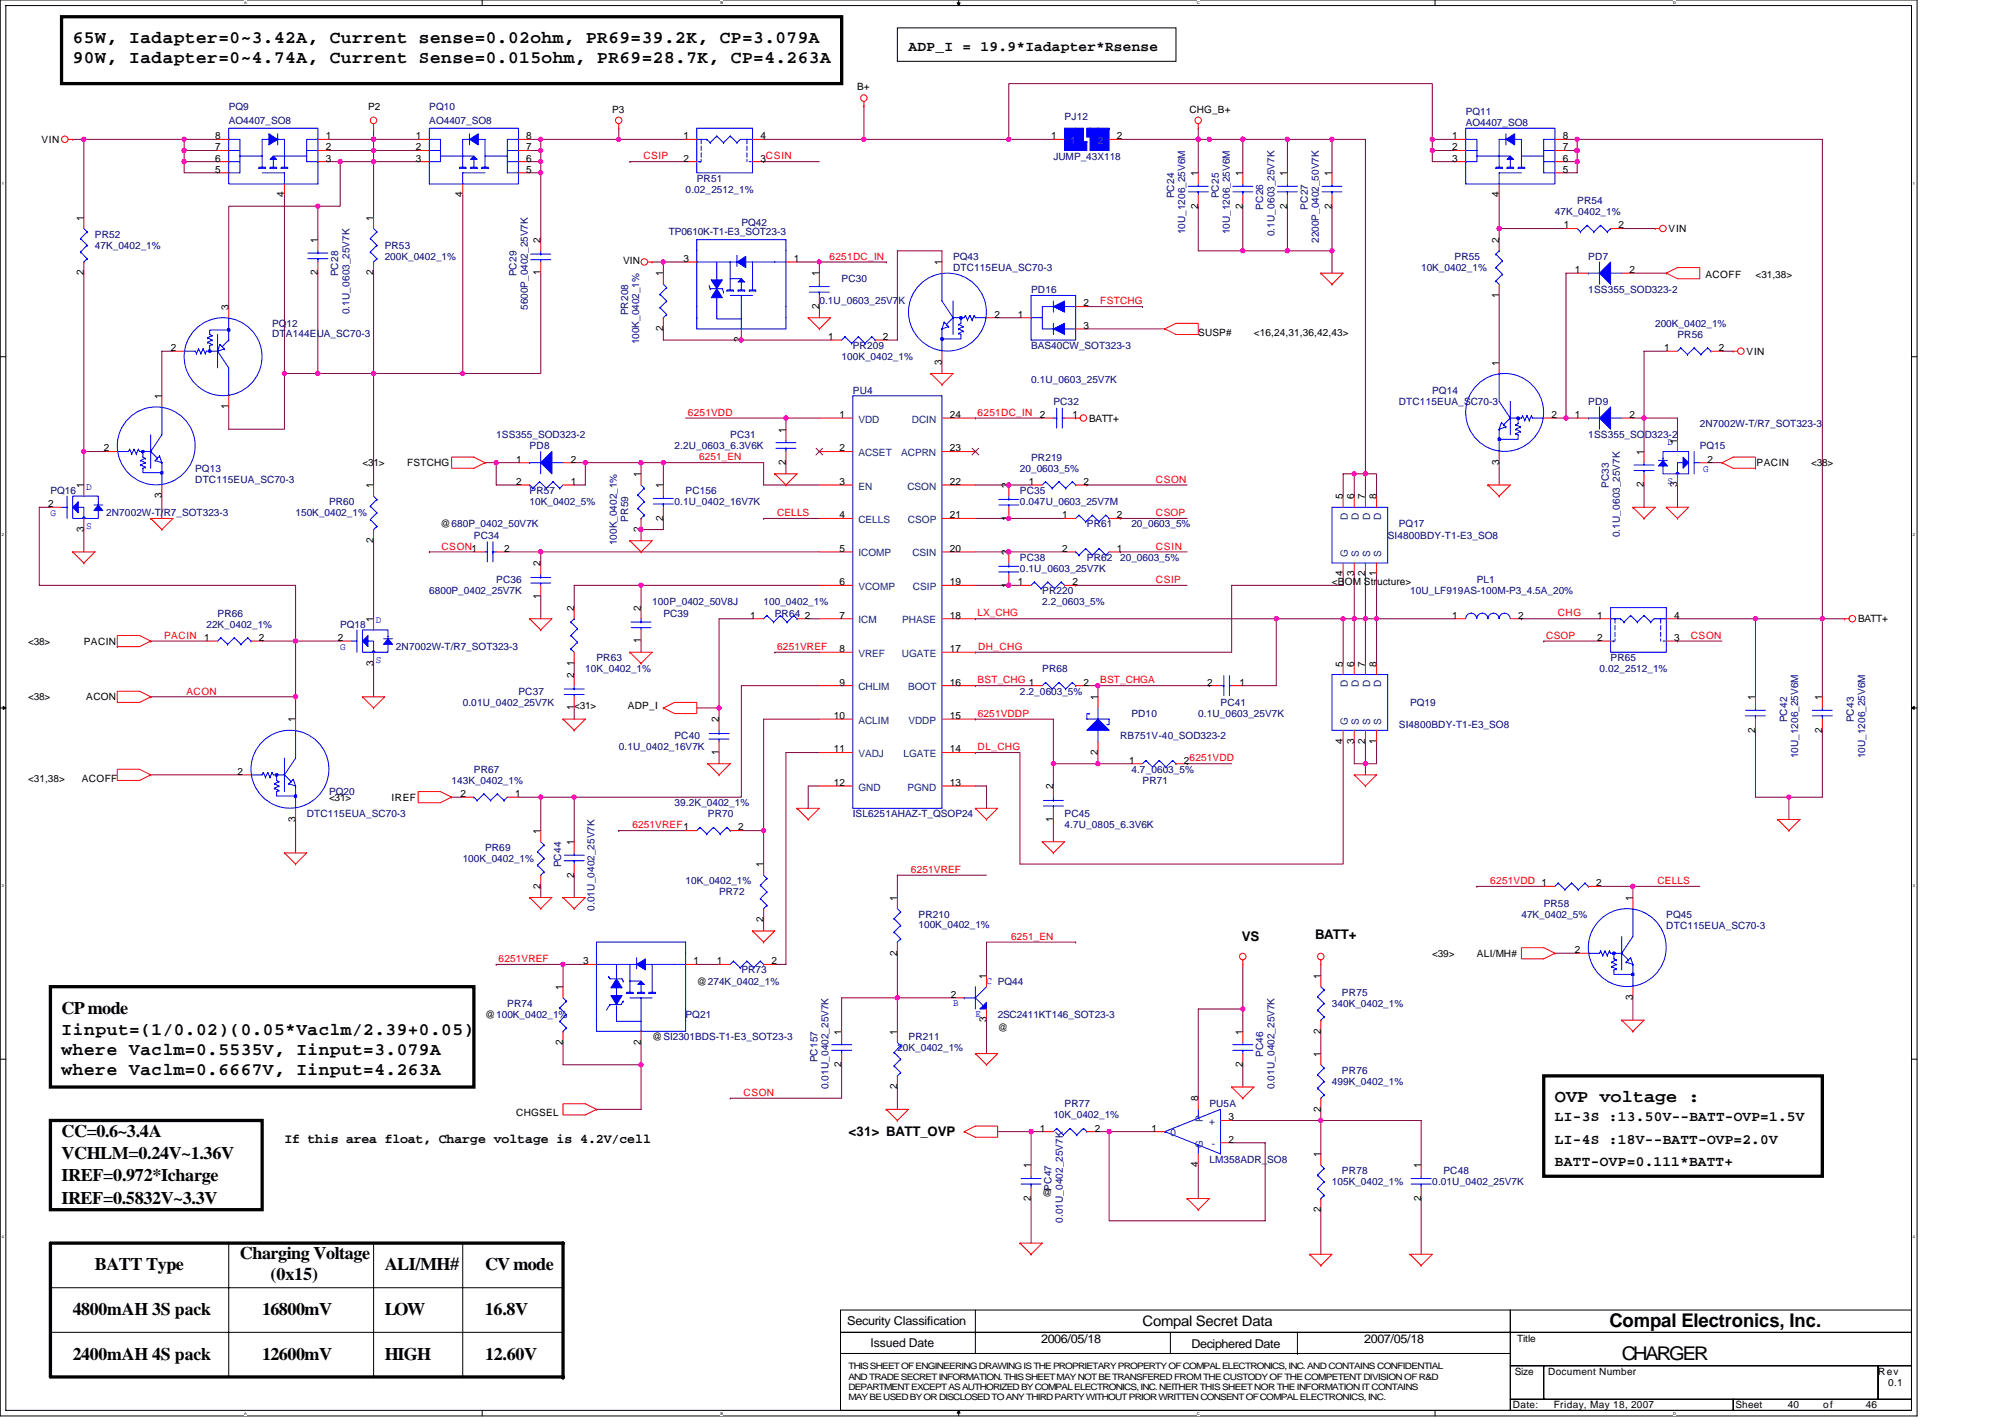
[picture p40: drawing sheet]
<svg xmlns="http://www.w3.org/2000/svg" width="297mm" height="210mm" viewBox="0 0 297 210" stroke-linecap="round" stroke-linejoin="round" font-family="sans-serif">
<defs><g id="words">
<g font-size="2.8">
<text x="238.4" y="196.6">Compal Electronics, Inc.</text>
<text x="240.3" y="201.4">CHARGER</text>
</g>
<g font-size="2.6">
<text x="10.8" y="6.3">65W, Iadapter=0~3.42A, Current sense=0.02ohm, PR69=39.2K, CP=3.079A</text>
<text x="10.8" y="9.3">90W, Iadapter=0~4.74A, Current Sense=0.015ohm, PR69=28.7K, CP=4.263A</text>
<text x="9.1" y="153.2">Iinput=(1/0.02)(0.05*Vaclm/2.39+0.05)</text>
<text x="9.1" y="150.2">CP mode</text>
<text x="9.1" y="156.2">where Vaclm=0.5535V, Iinput=3.079A</text>
<text x="9.1" y="159.2">where Vaclm=0.6667V, Iinput=4.263A</text>
<text x="230.4" y="163.2">OVP voltage :</text>
<text x="9.1" y="168.3">CC=0.6~3.4A</text>
<text x="9.1" y="171.6">VCHLM=0.24V~1.36V</text>
<text x="9.1" y="174.9">IREF=0.972*Icharge</text>
<text x="9.1" y="178.2">IREF=0.5832V~3.3V</text>
<text x="14.1" y="188.1">BATT Type</text>
<text x="35.5" y="186.5">Charging Voltage</text>
<text x="40.1" y="189.5">(0x15)</text>
<text x="57" y="188.1">ALI/MH#</text>
<text x="71.9" y="188.1">CV mode</text>
<text x="10.8" y="194.7">4800mAH 3S pack</text>
<text x="38.8" y="194.7">16800mV</text>
<text x="57" y="194.7">LOW</text>
<text x="71.8" y="194.7">16.8V</text>
<text x="10.8" y="201.3">2400mAH 4S pack</text>
<text x="38.8" y="201.3">12600mV</text>
<text x="57" y="201.3">HIGH</text>
<text x="71.9" y="201.3">12.60V</text>
</g>
<g font-size="2.1">
<text x="134.6" y="7.6">ADP_I = 19.9*Iadapter*Rsense</text>
<text x="230.4" y="166.1">LI-3S :13.50V--BATT-OVP=1.5V</text>
<text x="230.4" y="172.7">BATT-OVP=0.111*BATT+</text>
<text x="230.4" y="169.4">LI-4S :18V--BATT-OVP=2.0V</text>
<text x="169.3" y="196.4">Compal Secret Data</text>
</g>
<g font-size="2">
<text x="184" y="139.4">VS</text>
<text x="194.9" y="139">BATT+</text>
<text x="42.1" y="169.2">If this area float, Charge voltage is 4.2V/cell</text>
<text x="125.7" y="168.3">&lt;31&gt; BATT_OVP</text>
</g>
<g font-size="1.8">
<text x="125.5" y="196.3">Security Classification</text>
<text x="129" y="199.4">Issued Date</text>
<text x="154.2" y="198.9">2006/05/18</text>
<text x="176.5" y="199.6">Deciphered Date</text>
<text x="202.1" y="198.9">2007/05/18</text>
</g>
<g font-size="1.5" fill="#000080">
<text x="33.9" y="16.4">PQ9</text>
<text x="63.6" y="16.4">PQ10</text>
<text x="157.7" y="17.8">PJ12</text>
<text x="217.1" y="17">PQ11</text>
<text x="33.9" y="18.3">AO4407_SO8</text>
<text x="63.6" y="18.3">AO4407_SO8</text>
<text x="156.1" y="23.6">JUMP_43X118</text>
<text x="217.1" y="18.7">AO4407_SO8</text>
<text x="101.6" y="28.6">0.02_2512_1%</text>
<text x="103.2" y="26.9">PR51</text>
<text x="173.9" y="29.4" transform="rotate(-90 173.9 29.4)">PC24</text>
<text x="180.5" y="29.4" transform="rotate(-90 180.5 29.4)">PC25</text>
<text x="14.1" y="35.2">PR52</text>
<text x="99.1" y="34.8">TP0610K-T1-E3_SOT23-3</text>
<text x="109.8" y="33.5">PQ42</text>
<text x="175.6" y="34.7" transform="rotate(-90 175.6 34.7)">10U_1206_25V6M</text>
<text x="182.2" y="34.7" transform="rotate(-90 182.2 34.7)">10U_1206_25V6M</text>
<text x="187.2" y="31" transform="rotate(-90 187.2 31)">PC26</text>
<text x="188.8" y="35" transform="rotate(-90 188.8 35)">0.1U_0603_25V7K</text>
<text x="193.8" y="31" transform="rotate(-90 193.8 31)">PC27</text>
<text x="195.4" y="36" transform="rotate(-90 195.4 36)">2200P_0402_50V7K</text>
<text x="230.4" y="31.9">47K_0402_1%</text>
<text x="233.7" y="30.2">PR54</text>
<text x="14.1" y="36.8">47K_0402_1%</text>
<text x="50.1" y="40.9" transform="rotate(-90 50.1 40.9)">PC28</text>
<text x="57" y="36.8">PR53</text>
<text x="57" y="38.5">200K_0402_1%</text>
<text x="76.5" y="40.9" transform="rotate(-90 76.5 40.9)">PC29</text>
<text x="124.7" y="41.8">PC30</text>
<text x="141.2" y="38.5">PQ43</text>
<text x="141.2" y="40.1">DTC115EUA_SC70-3</text>
<text x="210.5" y="40.1">10K_0402_1%</text>
<text x="215.5" y="38.5">PR55</text>
<text x="235.3" y="38.5">PD7</text>
<text x="51.8" y="46.6" transform="rotate(-90 51.8 46.6)">0.1U_0603_25V7K</text>
<text x="78.2" y="45.9" transform="rotate(-90 78.2 45.9)">5600P_0402_25V7K</text>
<text x="93" y="46.7" transform="rotate(-90 93 46.7)">PR208</text>
<text x="121.4" y="45.1">0.1U_0603_25V7K</text>
<text x="152.8" y="43.4">PD16</text>
<text x="235.3" y="43.4">1SS355_SOD323-2</text>
<text x="40.3" y="48.4">PQ12</text>
<text x="40.3" y="49.9">DTA144EUA_SC70-3</text>
<text x="94.7" y="51" transform="rotate(-90 94.7 51)">100K_0402_1%</text>
<text x="124.7" y="53.3">100K_0402_1%</text>
<text x="126.3" y="51.7">PR209</text>
<text x="152.8" y="51.7">BAS40CW_SOT323-3</text>
<text x="245.2" y="48.4">200K_0402_1%</text>
<text x="248.5" y="50">PR56</text>
<text x="126.3" y="58.3">PU4</text>
<text x="152.8" y="56.6">0.1U_0603_25V7K</text>
<text x="156.1" y="59.9">PC32</text>
<text x="207.2" y="59.9">DTC115EUA_SC70-3</text>
<text x="212.2" y="58.3">PQ14</text>
<text x="235.3" y="59.9">PD9</text>
<text x="73.5" y="64.9">1SS355_SOD323-2</text>
<text x="108.2" y="64.9">PC31</text>
<text x="235.3" y="64.9">1SS355_SOD323-2</text>
<text x="251.8" y="63.2">2N7002W-T/R7_SOT323-3</text>
<text x="28.9" y="69.8">PQ13</text>
<text x="28.9" y="71.5">DTC115EUA_SC70-3</text>
<text x="78.5" y="66.5">PD8</text>
<text x="99.9" y="66.5">2.2U_0603_6.3V6K</text>
<text x="151.1" y="69.9">20_0603_5%</text>
<text x="152.8" y="68.2">PR219</text>
<text x="251.8" y="66.5">PQ15</text>
<text x="7.5" y="73.2">PQ16</text>
<text x="15.7" y="76.5">2N7002W-T/R7_SOT323-3</text>
<text x="43.8" y="76.5">150K_0402_1%</text>
<text x="48.7" y="74.8">PR60</text>
<text x="78.5" y="73.2">PR57</text>
<text x="78.5" y="74.8">10K_0402_5%</text>
<text x="93" y="77.3" transform="rotate(-90 93 77.3)">PR59</text>
<text x="99.9" y="74.8">0.1U_0402_16V7K</text>
<text x="101.6" y="73.2">PC156</text>
<text x="151.1" y="73.2">PC35</text>
<text x="151.1" y="74.8">0.047U_0603_25V7M</text>
<text x="238.3" y="72.3" transform="rotate(-90 238.3 72.3)">PC33</text>
<text x="70.2" y="79.8">PC34</text>
<text x="91.4" y="80.7" transform="rotate(-90 91.4 80.7)">100K_0402_1%</text>
<text x="151.1" y="83.1">PC38</text>
<text x="161" y="78.1">PR61</text>
<text x="161" y="83.1">PR62</text>
<text x="166" y="83.1">20_0603_5%</text>
<text x="167.6" y="78.1">20_0603_5%</text>
<text x="205.6" y="79.8">SI4800BDY-T1-E3_SO8</text>
<text x="207.2" y="78.1">PQ17</text>
<text x="240" y="79.6" transform="rotate(-90 240 79.6)">0.1U_0603_25V7K</text>
<text x="63.6" y="88">6800P_0402_25V7K</text>
<text x="73.5" y="86.4">PC36</text>
<text x="96.6" y="89.7">100P_0402_50V8J</text>
<text x="113.1" y="89.7">100_0402_1%</text>
<text x="151.1" y="84.7">0.1U_0603_25V7K</text>
<text x="154.4" y="88">PR220</text>
<text x="154.4" y="89.7">2.2_0603_5%</text>
<text x="208.9" y="88">10U_LF919AS-100M-P3_4.5A_20%</text>
<text x="218.8" y="86.4">PL1</text>
<text x="30.6" y="93">22K_0402_1%</text>
<text x="32.2" y="91.3">PR66</text>
<text x="50.4" y="93">PQ18</text>
<text x="98.3" y="91.3">PC39</text>
<text x="114.8" y="91.3">PR64</text>
<text x="58.6" y="96.3">2N7002W-T/R7_SOT323-3</text>
<text x="86.7" y="99.6">10K_0402_1%</text>
<text x="88.4" y="97.9">PR63</text>
<text x="154.4" y="99.6">PR68</text>
<text x="237" y="99.6">0.02_2512_1%</text>
<text x="238.6" y="97.9">PR65</text>
<text x="68.6" y="104.5">0.01U_0402_25V7K</text>
<text x="76.8" y="102.9">PC37</text>
<text x="151.1" y="102.9">2.2_0603_5%</text>
<text x="167.6" y="106.2">PD10</text>
<text x="177.5" y="106.2">0.1U_0603_25V7K</text>
<text x="180.8" y="104.5">PC41</text>
<text x="207.2" y="107.8">SI4800BDY-T1-E3_SO8</text>
<text x="208.9" y="104.5">PQ19</text>
<text x="264.7" y="107" transform="rotate(-90 264.7 107)">PC42</text>
<text x="274.7" y="107" transform="rotate(-90 274.7 107)">PC43</text>
<text x="91.7" y="111.1">0.1U_0402_16V7K</text>
<text x="99.9" y="109.5">PC40</text>
<text x="166" y="109.5">RB751V-40_SOD323-2</text>
<text x="266.4" y="112.3" transform="rotate(-90 266.4 112.3)">10U_1206_25V6M</text>
<text x="276.3" y="112.3" transform="rotate(-90 276.3 112.3)">10U_1206_25V6M</text>
<text x="48.7" y="117.7">PQ20</text>
<text x="66.9" y="116.1">143K_0402_1%</text>
<text x="70.2" y="114.4">PR67</text>
<text x="99.9" y="119.4">39.2K_0402_1%</text>
<text x="167.6" y="114.4">4.7_0603_5%</text>
<text x="169.3" y="116.1">PR71</text>
<text x="45.4" y="121">DTC115EUA_SC70-3</text>
<text x="71.9" y="126">PR69</text>
<text x="104.9" y="121">PR70</text>
<text x="126.3" y="121">ISL6251AHAZ-T_QSOP24</text>
<text x="157.7" y="121">PC45</text>
<text x="157.7" y="122.7">4.7U_0805_6.3V6K</text>
<text x="68.6" y="127.6">100K_0402_1%</text>
<text x="83.1" y="128.4" transform="rotate(-90 83.1 128.4)">PC44</text>
<text x="101.6" y="130.9">10K_0402_1%</text>
<text x="88.1" y="134.9" transform="rotate(-90 88.1 134.9)">0.01U_0402_25V7K</text>
<text x="106.5" y="132.6">PR72</text>
<text x="136.1" y="135.9">PR210</text>
<text x="136.1" y="137.4">100K_0402_1%</text>
<text x="225.4" y="135.9">47K_0402_5%</text>
<text x="228.7" y="134.2">PR58</text>
<text x="246.9" y="135.9">PQ45</text>
<text x="246.9" y="137.5">DTC115EUA_SC70-3</text>
<text x="75.2" y="149.1">PR74</text>
<text x="109.8" y="144.1">PR73</text>
<text x="197.3" y="149.1">340K_0402_1%</text>
<text x="198.8" y="147.4">PR75</text>
<text x="101.6" y="150.7">PQ21</text>
<text x="132.9" y="155.7">20K_0402_1%</text>
<text x="134.6" y="154.1">PR211</text>
<text x="147.8" y="150.7">2SC2411KT146_SOT23-3</text>
<text x="121.1" y="157.3" transform="rotate(-90 121.1 157.3)">PC157</text>
<text x="122.8" y="161.3" transform="rotate(-90 122.8 161.3)">0.01U_0402_25V7K</text>
<text x="187.2" y="156.5" transform="rotate(-90 187.2 156.5)">PC46</text>
<text x="188.8" y="161.3" transform="rotate(-90 188.8 161.3)">0.01U_0402_25V7K</text>
<text x="197.3" y="160.7">499K_0402_1%</text>
<text x="198.8" y="159">PR76</text>
<text x="156.1" y="165.6">10K_0402_1%</text>
<text x="157.7" y="164">PR77</text>
<text x="179.2" y="164">PU5A</text>
<text x="179.2" y="172.2">LM358ADR_SO8</text>
<text x="198.8" y="173.9">PR78</text>
<text x="213.8" y="173.9">PC48</text>
<text x="155.8" y="176.3" transform="rotate(-90 155.8 176.3)">PC47</text>
<text x="197.3" y="175.5">105K_0402_1%</text>
<text x="212.2" y="175.5">0.01U_0402_25V7K</text>
<text x="157.4" y="181.1" transform="rotate(-90 157.4 181.1)">0.01U_0402_25V7K</text>
</g>
<g font-size="1.5">
<text x="54.5" y="16.4">P2</text>
<text x="90.7" y="16.7">P3</text>
<text x="127" y="13.4">B+</text>
<text x="176.2" y="16.7">CHG_B+</text>
<text x="6.2" y="21.1">VIN</text>
<text x="31.9" y="23.9">6</text>
<text x="31.9" y="22.3">7</text>
<text x="31.9" y="20.6">8</text>
<text x="48.3" y="23.9">3</text>
<text x="48.3" y="22.3">2</text>
<text x="48.3" y="20.6">1</text>
<text x="61.6" y="23.9">3</text>
<text x="61.6" y="22.3">2</text>
<text x="61.6" y="20.6">1</text>
<text x="78" y="23.9">6</text>
<text x="78" y="22.3">7</text>
<text x="78" y="20.6">8</text>
<text x="101.2" y="20.6">1</text>
<text x="101.2" y="23.9">2</text>
<text x="112.6" y="23.9">3CSIN</text>
<text x="112.6" y="20.6">4</text>
<text x="155.7" y="20.6">1</text>
<text x="165.5" y="20.6">2</text>
<text x="215.2" y="23.9">3</text>
<text x="215.2" y="22.3">2</text>
<text x="215.2" y="20.6">1</text>
<text x="231.5" y="23.9">6</text>
<text x="231.5" y="22.3">7</text>
<text x="231.5" y="20.6">8</text>
<text x="31.9" y="25.6">5</text>
<text x="42.1" y="29.2" transform="rotate(-90 42.1 29.2)">4</text>
<text x="68.5" y="29.2" transform="rotate(-90 68.5 29.2)">4</text>
<text x="78" y="25.6">5</text>
<text x="177.5" y="26.1" transform="rotate(-90 177.5 26.1)">1</text>
<text x="184.1" y="26.1" transform="rotate(-90 184.1 26.1)">1</text>
<text x="190.7" y="26.1" transform="rotate(-90 190.7 26.1)">1</text>
<text x="197.3" y="26.1" transform="rotate(-90 197.3 26.1)">1</text>
<text x="222.1" y="29.2" transform="rotate(-90 222.1 29.2)">4</text>
<text x="231.5" y="25.6">5</text>
<text x="12.4" y="32.7" transform="rotate(-90 12.4 32.7)">1</text>
<text x="47.1" y="36" transform="rotate(-90 47.1 36)">1</text>
<text x="55.3" y="32.7" transform="rotate(-90 55.3 32.7)">1</text>
<text x="80.1" y="36" transform="rotate(-90 80.1 36)">2</text>
<text x="177.5" y="30.9" transform="rotate(-90 177.5 30.9)">2</text>
<text x="184.1" y="30.9" transform="rotate(-90 184.1 30.9)">2</text>
<text x="190.7" y="30.9" transform="rotate(-90 190.7 30.9)">2</text>
<text x="197.3" y="30.9" transform="rotate(-90 197.3 30.9)">2</text>
<text x="222.1" y="36" transform="rotate(-90 222.1 36)">2</text>
<text x="231.7" y="33.8">1</text>
<text x="239.8" y="33.8">2</text>
<text x="247.2" y="34.4">VIN</text>
<text x="12.4" y="40.8" transform="rotate(-90 12.4 40.8)">2</text>
<text x="47.1" y="40.8" transform="rotate(-90 47.1 40.8)">2</text>
<text x="55.3" y="40.8" transform="rotate(-90 55.3 40.8)">2</text>
<text x="80.1" y="40.8" transform="rotate(-90 80.1 40.8)">1</text>
<text x="92.3" y="39.1">VIN</text>
<text x="98.3" y="40.9" transform="rotate(-90 98.3 40.9)">1</text>
<text x="101.2" y="38.8">3</text>
<text x="117.6" y="38.8">1</text>
<text x="121.4" y="40.9" transform="rotate(-90 121.4 40.9)">1</text>
<text x="139.5" y="39.3" transform="rotate(-90 139.5 39.3)">1</text>
<text x="233.3" y="40.4">1</text>
<text x="241.4" y="40.4">2</text>
<text x="252.7" y="41.1">ACOFF</text>
<text x="260.1" y="41.1">&lt;31,38&gt;</text>
<text x="33.9" y="45.9" transform="rotate(-90 33.9 45.9)">3</text>
<text x="121.4" y="45.7" transform="rotate(-90 121.4 45.7)">2</text>
<text x="147.3" y="47">2</text>
<text x="150.8" y="47">1</text>
<text x="160.5" y="45.4">2</text>
<text x="222.1" y="44.1" transform="rotate(-90 222.1 44.1)">1</text>
<text x="25.3" y="52">2</text>
<text x="98.3" y="49" transform="rotate(-90 98.3 49)">2</text>
<text x="109.8" y="50.7" transform="rotate(-90 109.8 50.7)">2</text>
<text x="122.7" y="50.3">1</text>
<text x="130.8" y="50.3">2</text>
<text x="139.5" y="54" transform="rotate(-90 139.5 54)">3</text>
<text x="160.5" y="48.7">3</text>
<text x="177.5" y="49.7">SUSP#</text>
<text x="185.8" y="49.7">&lt;16,24,31,36,42,43&gt;</text>
<text x="246.5" y="52">1</text>
<text x="254.6" y="52">2</text>
<text x="258.8" y="52.5">VIN</text>
<text x="24" y="59.1" transform="rotate(-90 24 59.1)">1</text>
<text x="222.1" y="54.1" transform="rotate(-90 222.1 54.1)">1</text>
<text x="33.9" y="60.6" transform="rotate(-90 33.9 60.6)">1</text>
<text x="116.4" y="64.1" transform="rotate(-90 116.4 64.1)">1</text>
<text x="124.4" y="61.9">1</text>
<text x="140.7" y="61.9">24</text>
<text x="154.1" y="61.9">2</text>
<text x="158.9" y="61.9">1</text>
<text x="161.4" y="62.4">BATT+</text>
<text x="229.9" y="61.9">2</text>
<text x="233.3" y="61.9">1</text>
<text x="241.4" y="61.9">2</text>
<text x="248.5" y="65.7" transform="rotate(-90 248.5 65.7)">1</text>
<text x="15.4" y="66.8">2</text>
<text x="53.7" y="69">&lt;31&gt;</text>
<text x="60.3" y="69">FSTCHG</text>
<text x="76.5" y="68.5">1</text>
<text x="76.5" y="71.8">2</text>
<text x="84.6" y="68.5">2</text>
<text x="84.6" y="71.8">1</text>
<text x="95" y="70.7" transform="rotate(-90 95 70.7)">1</text>
<text x="116.4" y="68.9" transform="rotate(-90 116.4 68.9)">2</text>
<text x="124.4" y="71.8">3</text>
<text x="124.4" y="66.8">2</text>
<text x="140.7" y="71.8">22</text>
<text x="140.7" y="66.8">23</text>
<text x="152.4" y="71.8">1</text>
<text x="160.5" y="71.8">2</text>
<text x="222.1" y="68.9" transform="rotate(-90 222.1 68.9)">3</text>
<text x="243.5" y="67.4" transform="rotate(-90 243.5 67.4)">1</text>
<text x="253" y="68.5">2</text>
<text x="260.2" y="69">PACIN</text>
<text x="268.3" y="69">&lt;38&gt;</text>
<text x="7.1" y="75.1">2</text>
<text x="12.4" y="72.3" transform="rotate(-90 12.4 72.3)">1</text>
<text x="24" y="73.8" transform="rotate(-90 24 73.8)">3</text>
<text x="55.3" y="72.3" transform="rotate(-90 55.3 72.3)">1</text>
<text x="98.3" y="77.1" transform="rotate(-90 98.3 77.1)">2</text>
<text x="98.3" y="72.3" transform="rotate(-90 98.3 72.3)">1</text>
<text x="124.4" y="76.8">4</text>
<text x="140.7" y="76.8">21</text>
<text x="149.4" y="77.1" transform="rotate(-90 149.4 77.1)">1</text>
<text x="149.4" y="72.3" transform="rotate(-90 149.4 72.3)">2</text>
<text x="157.4" y="76.8">1</text>
<text x="165.5" y="76.8">2</text>
<text x="199" y="74" transform="rotate(-90 199 74)">5</text>
<text x="200.6" y="74" transform="rotate(-90 200.6 74)">6</text>
<text x="202.3" y="74" transform="rotate(-90 202.3 74)">7</text>
<text x="203.9" y="74" transform="rotate(-90 203.9 74)">8</text>
<text x="243.5" y="72.2" transform="rotate(-90 243.5 72.2)">2</text>
<text x="248.5" y="72.2" transform="rotate(-90 248.5 72.2)">3</text>
<text x="12.4" y="78.8" transform="rotate(-90 12.4 78.8)">3</text>
<text x="55.3" y="80.4" transform="rotate(-90 55.3 80.4)">2</text>
<text x="65.3" y="78.1">@680P_0402_50V7K</text>
<text x="74.7" y="81.7">2</text>
<text x="80.1" y="83.9" transform="rotate(-90 80.1 83.9)">2</text>
<text x="95" y="78.8" transform="rotate(-90 95 78.8)">2</text>
<text x="124.4" y="81.7">5</text>
<text x="140.7" y="81.7">20</text>
<text x="149.4" y="82.2" transform="rotate(-90 149.4 82.2)">2</text>
<text x="157.4" y="81.7">2</text>
<text x="165.5" y="81.7">1</text>
<text x="80.1" y="88.7" transform="rotate(-90 80.1 88.7)">1</text>
<text x="124.4" y="86.7">6</text>
<text x="140.7" y="86.7">19</text>
<text x="149.4" y="87" transform="rotate(-90 149.4 87)">1</text>
<text x="150.8" y="86.7">1</text>
<text x="158.9" y="86.7">2</text>
<text x="197.3" y="86.7">&lt;BOM Structure&gt;</text>
<text x="199" y="85.4" transform="rotate(-90 199 85.4)">4</text>
<text x="200.6" y="85.4" transform="rotate(-90 200.6 85.4)">3</text>
<text x="202.3" y="85.4" transform="rotate(-90 202.3 85.4)">2</text>
<text x="203.9" y="85.4" transform="rotate(-90 203.9 85.4)">1</text>
<text x="4.2" y="95.4">&lt;38&gt;</text>
<text x="12.4" y="95.4">PACIN</text>
<text x="30.2" y="94.9">1</text>
<text x="38.4" y="94.9">2</text>
<text x="50.1" y="94.9">2</text>
<text x="55.3" y="92.1" transform="rotate(-90 55.3 92.1)">1</text>
<text x="85" y="90.5" transform="rotate(-90 85 90.5)">2</text>
<text x="95" y="95.3" transform="rotate(-90 95 95.3)">1</text>
<text x="95" y="90.5" transform="rotate(-90 95 90.5)">2</text>
<text x="111.1" y="91.6">1</text>
<text x="119.2" y="91.6">2</text>
<text x="124.4" y="91.6">7</text>
<text x="140.7" y="91.6">18</text>
<text x="215.2" y="91.6">1</text>
<text x="224.9" y="91.6">2</text>
<text x="236.6" y="91.6">1</text>
<text x="236.6" y="94.9">2</text>
<text x="248" y="94.9">3</text>
<text x="248" y="91.6">4</text>
<text x="275.3" y="92.1">BATT+</text>
<text x="55.3" y="98.6" transform="rotate(-90 55.3 98.6)">3</text>
<text x="85" y="100.4" transform="rotate(-90 85 100.4)">2</text>
<text x="85" y="98.6" transform="rotate(-90 85 98.6)">1</text>
<text x="124.4" y="101.5">9</text>
<text x="124.4" y="96.6">8</text>
<text x="140.7" y="101.5">16</text>
<text x="140.7" y="96.6">17</text>
<text x="160.5" y="101.5">2</text>
<text x="178.8" y="101.5">2</text>
<text x="183.6" y="101.5">1</text>
<text x="199" y="98.7" transform="rotate(-90 199 98.7)">5</text>
<text x="200.6" y="98.7" transform="rotate(-90 200.6 98.7)">6</text>
<text x="202.3" y="98.7" transform="rotate(-90 202.3 98.7)">7</text>
<text x="203.9" y="98.7" transform="rotate(-90 203.9 98.7)">8</text>
<text x="4.2" y="103.7">&lt;38&gt;</text>
<text x="12.8" y="103.7">ACON</text>
<text x="43.8" y="107" transform="rotate(-90 43.8 107)">1</text>
<text x="85" y="105.2" transform="rotate(-90 85 105.2)">1</text>
<text x="85.1" y="105">&lt;31&gt;</text>
<text x="93" y="105">ADP_I</text>
<text x="106.5" y="107" transform="rotate(-90 106.5 107)">2</text>
<text x="123.5" y="106.5">10</text>
<text x="140.7" y="106.5">15</text>
<text x="162.6" y="103.7" transform="rotate(-90 162.6 103.7)">1</text>
<text x="260.1" y="103.7" transform="rotate(-90 260.1 103.7)">1</text>
<text x="270" y="103.7" transform="rotate(-90 270 103.7)">1</text>
<text x="106.5" y="111.8" transform="rotate(-90 106.5 111.8)">1</text>
<text x="123.5" y="111.4">11</text>
<text x="140.7" y="111.4">14</text>
<text x="162.6" y="111.8" transform="rotate(-90 162.6 111.8)">2</text>
<text x="167.3" y="113.1">1</text>
<text x="175.4" y="113.1">26251VDD</text>
<text x="199" y="110.1" transform="rotate(-90 199 110.1)">4</text>
<text x="200.6" y="110.1" transform="rotate(-90 200.6 110.1)">3</text>
<text x="202.3" y="110.1" transform="rotate(-90 202.3 110.1)">2</text>
<text x="203.9" y="110.1" transform="rotate(-90 203.9 110.1)">1</text>
<text x="260.1" y="108.5" transform="rotate(-90 260.1 108.5)">2</text>
<text x="270" y="108.5" transform="rotate(-90 270 108.5)">2</text>
<text x="4.2" y="115.7">&lt;31,38&gt;</text>
<text x="12.1" y="115.7">ACOFF</text>
<text x="35.2" y="114.7">2</text>
<text x="48.7" y="118.6">&lt;31&gt;</text>
<text x="58" y="118.6">IREF</text>
<text x="68.2" y="118">2</text>
<text x="76.3" y="118">1</text>
<text x="123.5" y="116.4">12</text>
<text x="140.7" y="116.4">13</text>
<text x="156" y="116.9" transform="rotate(-90 156 116.9)">2</text>
<text x="43.8" y="121.7" transform="rotate(-90 43.8 121.7)">3</text>
<text x="80.1" y="123.5" transform="rotate(-90 80.1 123.5)">1</text>
<text x="85" y="125.1" transform="rotate(-90 85 125.1)">1</text>
<text x="109.3" y="123">2</text>
<text x="156" y="121.7" transform="rotate(-90 156 121.7)">1</text>
<text x="80.1" y="131.6" transform="rotate(-90 80.1 131.6)">2</text>
<text x="85" y="129.9" transform="rotate(-90 85 129.9)">2</text>
<text x="113.1" y="128.4" transform="rotate(-90 113.1 128.4)">1</text>
<text x="236.5" y="131.2">2</text>
<text x="113.1" y="136.5" transform="rotate(-90 113.1 136.5)">2</text>
<text x="132.9" y="133.4" transform="rotate(-90 132.9 133.4)">1</text>
<text x="241.9" y="133.4" transform="rotate(-90 241.9 133.4)">1</text>
<text x="86.4" y="142.8">3</text>
<text x="102.7" y="142.8">1</text>
<text x="106.2" y="142.8">1</text>
<text x="114.3" y="142.8">2</text>
<text x="132.9" y="141.5" transform="rotate(-90 132.9 141.5)">2</text>
<text x="212.2" y="141.7">&lt;39&gt;</text>
<text x="218.8" y="141.7">ALI/MH#</text>
<text x="233.3" y="141.1">2</text>
<text x="83.4" y="146.6" transform="rotate(-90 83.4 146.6)">1</text>
<text x="103.2" y="145.8">@274K_0402_1%</text>
<text x="140.9" y="147.7">2</text>
<text x="146.1" y="144.9" transform="rotate(-90 146.1 144.9)">1</text>
<text x="195.7" y="144.9" transform="rotate(-90 195.7 144.9)">1</text>
<text x="241.9" y="148.1" transform="rotate(-90 241.9 148.1)">3</text>
<text x="71.9" y="150.7">@100K_0402_1%</text>
<text x="83.4" y="154.7" transform="rotate(-90 83.4 154.7)">2</text>
<text x="95" y="154.7" transform="rotate(-90 95 154.7)">2</text>
<text x="96.6" y="154.1">@SI2301BDS-T1-E3_SOT23-3</text>
<text x="124.7" y="153.2" transform="rotate(-90 124.7 153.2)">1</text>
<text x="132.9" y="153.2" transform="rotate(-90 132.9 153.2)">1</text>
<text x="146.1" y="151.4" transform="rotate(-90 146.1 151.4)">3</text>
<text x="147.8" y="152.7">@</text>
<text x="184.1" y="153.2" transform="rotate(-90 184.1 153.2)">1</text>
<text x="195.7" y="153.1" transform="rotate(-90 195.7 153.1)">2</text>
<text x="124.7" y="158" transform="rotate(-90 124.7 158)">2</text>
<text x="132.9" y="161.3" transform="rotate(-90 132.9 161.3)">2</text>
<text x="184.1" y="158" transform="rotate(-90 184.1 158)">2</text>
<text x="195.7" y="156.5" transform="rotate(-90 195.7 156.5)">1</text>
<text x="76.5" y="165.3">CHGSEL</text>
<text x="154.1" y="167.6">1</text>
<text x="162.2" y="167.6">2</text>
<text x="170.6" y="167.6">1</text>
<text x="177.5" y="163.1" transform="rotate(-90 177.5 163.1)">8</text>
<text x="182" y="165.9">3</text>
<text x="195.7" y="164.6" transform="rotate(-90 195.7 164.6)">2</text>
<text x="152.7" y="173" transform="rotate(-90 152.7 173)">1</text>
<text x="177.5" y="172.9" transform="rotate(-90 177.5 172.9)">4</text>
<text x="182" y="169.2">2</text>
<text x="195.7" y="171.4" transform="rotate(-90 195.7 171.4)">1</text>
<text x="210.5" y="173" transform="rotate(-90 210.5 173)">1</text>
<text x="152.7" y="177.8" transform="rotate(-90 152.7 177.8)">2</text>
<text x="154.4" y="177.2">@</text>
<text x="195.7" y="179.5" transform="rotate(-90 195.7 179.5)">2</text>
<text x="210.5" y="177.8" transform="rotate(-90 210.5 177.8)">2</text>
<text x="224.4" y="203.6">Size</text>
<text x="224.7" y="198.8">Title</text>
<text x="229.4" y="203.6">Document Number</text>
<text x="278.2" y="203.6">Rev</text>
<text x="224.1" y="208.5">Date:</text>
<text x="230.2" y="208.5">Friday, May 18, 2007</text>
<text x="257.1" y="208.5">Sheet</text>
<text x="264.9" y="208.5">40</text>
<text x="270.1" y="208.5">of</text>
<text x="276.4" y="208.5">46</text>
<text x="279.7" y="205.2">0.1</text>
</g>
<g font-size="1.5" fill="#f00">
<text x="95.3" y="23.6">CSIP</text>
<text x="122.9" y="38.5">6251DC_IN</text>
<text x="163" y="45.1">FSTCHG</text>
<text x="101.9" y="61.6">6251VDD</text>
<text x="144.8" y="61.6">6251DC_IN</text>
<text x="103.6" y="68.2">6251_EN</text>
<text x="171.3" y="71.5">CSON</text>
<text x="115.1" y="76.4">CELLS</text>
<text x="171.3" y="76.4">CSOP</text>
<text x="65.4" y="81.4">CSON1</text>
<text x="171.3" y="81.4">CSIN</text>
<text x="171.3" y="86.3">CSIP</text>
<text x="24.3" y="94.6">PACIN</text>
<text x="144.8" y="91.3">LX_CHG</text>
<text x="229" y="94.6">CSOP</text>
<text x="230.8" y="91.3">CHG</text>
<text x="250.5" y="94.6">CSON</text>
<text x="115.1" y="96.2">6251VREF</text>
<text x="144.8" y="101.2">BST_CHG 1</text>
<text x="144.9" y="96.2">DH_CHG</text>
<text x="163" y="101.2">BST_CHGA</text>
<text x="27.6" y="102.8">ACON</text>
<text x="144.9" y="106.2">6251VDDP</text>
<text x="144.8" y="111.1">DL_CHG</text>
<text x="93.7" y="122.7">6251VREF1</text>
<text x="135" y="129.3">6251VREF</text>
<text x="220.8" y="130.9">6251VDD 1</text>
<text x="245.6" y="130.9">CELLS</text>
<text x="73.9" y="142.5">6251VREF</text>
<text x="149.8" y="139.2">6251_EN</text>
<text x="110.2" y="162.3">CSON</text>
</g>
<g font-size="1.5" fill="#004080">
<text x="158.5" y="21.3">1</text>
<text x="162.7" y="21.3">2</text>
<text x="127.2" y="62.6">VDD</text>
<text x="135.1" y="62.6">DCIN</text>
<text x="127.2" y="67.5">ACSET</text>
<text x="133.5" y="67.5">ACPRN</text>
<text x="127.2" y="72.5">EN</text>
<text x="127.2" y="77.4">CELLS</text>
<text x="134.4" y="72.5">CSON</text>
<text x="134.5" y="77.4">CSOP</text>
<text x="199.7" y="77" transform="rotate(-90 199.7 77)">D</text>
<text x="201.3" y="77" transform="rotate(-90 201.3 77)">D</text>
<text x="203" y="77" transform="rotate(-90 203 77)">D</text>
<text x="204.6" y="77" transform="rotate(-90 204.6 77)">D</text>
<text x="127.2" y="82.4">ICOMP</text>
<text x="135.2" y="82.4">CSIN</text>
<text x="199.7" y="82.5" transform="rotate(-90 199.7 82.5)">G</text>
<text x="201.3" y="82.5" transform="rotate(-90 201.3 82.5)">S</text>
<text x="203" y="82.5" transform="rotate(-90 203 82.5)">S</text>
<text x="204.6" y="82.5" transform="rotate(-90 204.6 82.5)">S</text>
<text x="127.2" y="87.4">VCOMP</text>
<text x="135.3" y="87.4">CSIP</text>
<text x="127.2" y="92.3">ICM</text>
<text x="133.7" y="92.3">PHASE</text>
<text x="127.2" y="97.3">VREF</text>
<text x="133.6" y="97.3">UGATE</text>
<text x="199.7" y="101.8" transform="rotate(-90 199.7 101.8)">D</text>
<text x="201.3" y="101.8" transform="rotate(-90 201.3 101.8)">D</text>
<text x="203" y="101.8" transform="rotate(-90 203 101.8)">D</text>
<text x="204.6" y="101.8" transform="rotate(-90 204.6 101.8)">D</text>
<text x="127.2" y="102.2">CHLIM</text>
<text x="127.2" y="107.2">ACLIM</text>
<text x="134.5" y="102.2">BOOT</text>
<text x="134.6" y="107.2">VDDP</text>
<text x="199.7" y="107.3" transform="rotate(-90 199.7 107.3)">G</text>
<text x="201.3" y="107.3" transform="rotate(-90 201.3 107.3)">S</text>
<text x="203" y="107.3" transform="rotate(-90 203 107.3)">S</text>
<text x="204.6" y="107.3" transform="rotate(-90 204.6 107.3)">S</text>
<text x="127.2" y="112.1">VADJ</text>
<text x="133.9" y="112.1">LGATE</text>
<text x="127.2" y="117.1">GND</text>
<text x="134.4" y="117.1">PGND</text>
<text x="178.2" y="166.1" transform="rotate(-90 178.2 166.1)">P</text>
<text x="179.1" y="166.6">+</text>
<text x="173.4" y="168.3">0</text>
<text x="178.2" y="170.1" transform="rotate(-90 178.2 170.1)">G</text>
<text x="179.5" y="169.9">-</text>
</g>
<g font-size="1.5" fill="#00f">
<text x="247" y="65.9">D</text>
<text x="247" y="71.7">S</text>
<text x="252.3" y="69.9">G</text>
<text x="7.5" y="76.5">G</text>
<text x="12.8" y="72.5">D</text>
<text x="12.8" y="78.3">S</text>
<text x="55.7" y="92.3">D</text>
<text x="50.4" y="96.3">G</text>
<text x="55.7" y="98.1">S</text>
<text x="141.2" y="148.9">B</text>
<text x="146.2" y="145.6">C PQ44</text>
<text x="144.5" y="150.6">E</text>
</g>
<g font-size="1.3">
<text x="125.7" y="202.8">THIS SHEET OF ENGINEERING DRAWING IS THE PROPRIETARY PROPERTY OF COMPAL ELECTRONICS, INC. AND CONTAINS CONFIDENTIAL</text>
<text x="125.7" y="204.3">AND TRADE SECRET INFORMATION. THIS SHEET MAY NOT BE TRANSFERED FROM THE CUSTODY OF THE COMPETENT DIVISION OF R&amp;D</text>
<text x="125.7" y="205.8">DEPARTMENT EXCEPT AS AUTHORIZED BY COMPAL ELECTRONICS, INC. NEITHER THIS SHEET NOR THE INFORMATION IT CONTAINS</text>
<text x="125.7" y="207.3">MAY BE USED BY OR DISCLOSED TO ANY THIRD PARTY WITHOUT PRIOR WRITTEN CONSENT OF COMPAL ELECTRONICS, INC.</text>
</g>
<g font-size=".6">
<text x="36.1" y=".6">A</text>
<text x="106.7" y=".6">B</text>
<text x="177.3" y=".6">C</text>
<text x="247.9" y=".6">D</text>
<text x=".3" y="27.3">1</text>
<text x="283.4" y="27.3">1</text>
<text x=".3" y="79.4">2</text>
<text x="283.4" y="79.4">2</text>
<text x=".3" y="131.4">3</text>
<text x="283.4" y="131.4">3</text>
<text x=".3" y="183.4">4</text>
<text x="283.4" y="183.4">4</text>
<text x="36.1" y="209.5">A</text>
<text x="106.7" y="209.5">B</text>
<text x="177.3" y="209.5">C</text>
<text x="247.9" y="209.5">D</text>
</g>
</g></defs>
<path d="M0 0h284v209.7h-284zM.9 .8h282.3v208.1h-282.3z" fill="none" stroke="#000" stroke-width=".15"/>
<g fill="#fff">
<path d="M36.1 .1h.4v.7h-.4z"/>
<path d="M36.1 209h.4v.6h-.4z"/>
</g>
<path d="M71.4 0v.8M71.4 208.9v.8" fill="none" stroke="#000" stroke-width=".15"/>
<g fill="#fff">
<path d="M106.7 .1h.4v.7h-.4z"/>
<path d="M106.7 209h.4v.6h-.4z"/>
</g>
<path d="M142 0v.8M142 208.9v.8" fill="none" stroke="#000" stroke-width=".15"/>
<path d="M141.8 .4h.4l-.2 .4zM142 208.9l.2 .4h-.4z" fill="#000" stroke="#000" stroke-width=".15"/>
<g fill="#fff">
<path d="M177.3 .1h.4v.7h-.4z"/>
<path d="M177.3 209h.4v.6h-.4z"/>
</g>
<path d="M212.6 0v.8M212.6 208.9v.8" fill="none" stroke="#000" stroke-width=".15"/>
<g fill="#fff">
<path d="M247.9 .1h.4v.7h-.4z"/>
<path d="M247.9 209h.4v.6h-.4z"/>
<path d="M.3 26.8h.2v.7h-.2z"/>
<path d="M283.4 26.8h.3v.7h-.3z"/>
<path d="M.3 78.8h.2v.7h-.2z"/>
<path d="M283.4 78.8h.3v.7h-.3z"/>
</g>
<path d="M0 52.8h.9M283.2 52.8h.8" fill="none" stroke="#000" stroke-width=".15"/>
<g fill="#fff">
<path d="M.3 130.8h.2v.7h-.2z"/>
<path d="M283.4 130.8h.3v.7h-.3z"/>
</g>
<path d="M0 104.8h.9M283.2 104.8h.8" fill="none" stroke="#000" stroke-width=".15"/>
<path d="M.5 104.6l.4 .2-.4 .3zM283.2 104.8l.4-.2v.5z" fill="#000" stroke="#000" stroke-width=".15"/>
<g fill="#fff">
<path d="M.3 182.8h.2v.7h-.2z"/>
<path d="M283.4 182.8h.3v.7h-.3z"/>
</g>
<g fill="none" stroke="#000" stroke-width=".15">
<path d="M132.9 4.1h41.3v5h-41.3zM0 156.8h.9M283.2 156.8h.8M7.5 190.7h75.9M7.5 197.3h75.9M33.9 184.1v19.8M55.3 184.1v19.8M68.6 184.1v19.8M83.4 197.3h.1M124.5 194h99.2v3.3h-99.2zM124.5 197.3h99.2v3.1h-99.2zM144.5 197.3h.1"/>
<path d="M144.5 197.3v3.1M144.5 194v3.3M173.4 197.3v3.1M192.2 197.3v3.1M223.7 194h59.5v3.3h-59.5zM223.7 197.3h59.5v4.9h-59.5zM55.3 203.9h.1M68.6 203.9h.1M124.5 200.4h99.2v8.5h-99.2zM192.2 200.4h.1M223.7 202.2h5v5h-5zM223.7 207.2h33.1v1.7h-33.1z"/>
<path d="M228.7 202.2h49.5v5h-49.5zM256.8 207.2h26.4v1.7h-26.4zM278.2 202.2h5v5h-5z"/>
</g>
<g fill="none" stroke="#800040" stroke-width=".15">
<path d="M55.3 19v1.6M91.7 19v1.6M128 15.7v4.9M177.5 19v6.6M10.8 20.6h1.6M12.4 20.6v11.6M12.4 20.6h14.9v1.7M27.3 22.3h4.9M27.3 22.3v1.6h4.9M27.3 23.9v1.7h4.9M27.3 20.6h4.9M42.1 28.9v26.4h5"/>
<path d="M47.1 30.5h-13.2v14.9M48.7 22.3h6.6v1.6M48.7 23.9h1.7M48.7 20.6h6.6M50.4 23.9v6.6h-3.3v5M50.4 23.9h4.9M55.3 20.6v1.7h6.7M55.3 20.6h6.7M55.3 23.9v8.3M55.3 23.9h6.7M68.6 28.9v26.4M78.5 23.9h1.6"/>
<path d="M78.5 25.6h1.6M78.5 20.6h1.6M80.1 23.9v1.7M80.1 22.3v1.6M80.1 20.6h11.6M80.1 25.6v9.9M80.1 20.6v1.7h-1.6M91.7 20.6h9.9M93.3 23.9h.1M93.3 23.9h8.3M96.6 38.8h1.7M98.3 38.8h3.3"/>
<path d="M98.3 38.8v1.6M113.1 23.9h.1M113.1 20.6h14.9M113.1 23.9h8.3M118.1 38.8h3.3M121.4 38.8v1.6M121.4 38.8h9.9M128 20.6h21.5v-8.2h62.7v8.2M131.3 38.8h.1M139.5 38.8v-1.7h-6.6v13.3h-1.6M149.5 20.6h6.6M166 20.6h18.1"/>
<path d="M177.5 30.5v6.6h6.6M184.1 20.6v5M184.1 30.5v6.6M184.1 20.6h18.2v49.6M184.1 37.1h6.6M190.7 20.6v5M190.7 30.5v6.6M190.7 37.1h6.6M197.3 37.1v3.3M197.3 20.6v5M197.3 30.5v6.6M212.2 22.3v1.6h3.3"/>
<path d="M212.2 20.6v1.7M212.2 22.3h3.3M212.2 20.6h3.3M222.1 33.8h9.9M222.1 28.9v6.6M232 22.3h1.7M232 23.9h1.7M232 20.6h1.7M233.7 20.6h36.3v71M233.7 20.6v1.7M233.7 23.9v1.7h-1.7M233.7 22.3v1.6"/>
<path d="M240.3 33.8h4.9M12.4 40.4v26.5M25.6 52h-1.6v6.6M42.1 55.3v8.3h-8.2v-3.3M47.1 40.4v14.9M47.1 55.3h8.2M55.3 55.3v16.5M55.3 40.4v14.9M55.3 55.3h13.3M80.1 40.4v14.9h-11.5M98.3 48.7v1.7h24.7M121.4 45.4v1.7"/>
<path d="M139.5 53.7v1.6M147.8 47.1h3.3M161 48.7h11.6M161 45.4h8.3M169.3 45.4h.1M222.1 43.8v9.9M233.7 40.4h-1.7v21.5M241.9 40.4h5M246.9 52h-3.3v9.9M255.1 52h1.7M7.5 75.1h-1.7v11.6h38v8.2M12.4 78.4v3.3"/>
<path d="M12.4 66.9v4.9M12.4 66.9h3.3M24 73.5v3.3M71.9 68.5h1.6v3.3h3.3M73.5 68.5h3.3M85.1 68.5h1.6M86.7 68.5v3.3h-1.6M86.7 68.5h8.3M95 68.5v1.7M95 68.5h3.3v3.3M98.3 68.5h14.8v3.3h8.3M98.3 68.5h.1"/>
<path d="M98.3 76.8v1.6h-3.3v1.7M101.6 61.9h14.8M113.1 76.8h.1M113.1 76.8h8.3M116.4 68.5v1.7M116.4 61.9h.1M121.4 61.9h-5v1.7M144.5 61.9h.1M144.5 71.8h8.3M144.5 76.8h13.2M144.5 61.9h9.9M161 71.8h.1"/>
<path d="M161 71.8h14.9M166 76.8h.1M166 76.8h9.9M200.6 70.2h-1.6v3.3M200.6 70.2v3.3M200.6 70.2h1.7M202.3 70.2v3.3M202.3 70.2h1.6v3.3M222.1 68.5v3.3M230.4 61.9h1.6M232 61.9h1.7M241.9 61.9h1.7"/>
<path d="M243.6 71.8v3.3M243.6 61.9h4.9v3.3M243.6 61.9v5M248.5 71.8v3.3M253.5 68.5h1.6M22.3 94.9h.1M22.3 94.9h8.3M38.8 94.9h5M43.8 94.9h6.6M43.8 94.9v8.3M55.3 98.2v5M55.3 80.1v11.5"/>
<path d="M63.6 81.7h.1M63.6 81.7h6.6M75.2 81.7h4.9M80.1 81.7h41.3M80.1 88.3v3.3M80.1 81.7v1.7M85.1 90v-3.3h9.9v3.3M85.1 98.2v1.7M95 86.7h26.4M95 94.9v1.7M111.5 91.6h-5v13.2M114.8 96.6h.1"/>
<path d="M114.8 96.6h6.6M119.7 91.6h1.7M144.5 96.6h.1M144.5 91.6h.1M144.5 81.7h13.2M144.5 86.7h6.6M144.5 91.6h44.6M159.4 86.7h.1M159.4 86.7h16.5M166 81.7h.1M166 81.7h9.9M189.1 91.6h9.9"/>
<path d="M189.1 91.6v9.9h-5M199 91.6h1.6M199 91.6v6.6M199 85v1.7h-16.5v9.9h-38M200.6 85v6.6M200.6 91.6v6.6M200.6 91.6h1.7M202.3 91.6v6.6M202.3 85v6.6M202.3 91.6h1.6M203.9 91.6v6.6M203.9 91.6h11.6"/>
<path d="M203.9 85v6.6M225.4 91.6h.1M225.4 91.6h11.6M228.7 94.9h.1M228.7 94.9h8.3M248.5 91.6h11.6M248.5 94.9h.1M248.5 94.9h6.6M260.1 91.6v11.6M260.1 91.6h9.9M270 91.6v11.6M270 91.6h3.3"/>
<path d="M22.3 103.2h.1M22.3 114.7h13.2M22.3 103.2h21.5M43.8 103.2v3.3M66.9 118h1.7M76.8 118h3.3v5M80.1 118h5v6.7M85.1 104.8v1.7M103.2 104.8h3.3M106.5 111.4v1.7M106.5 104.8v1.7M121.4 116.4h-1.7v3.3"/>
<path d="M121.4 111.4h-5v31.4h-1.6M121.4 106.5h-8.3v16.5M121.4 101.5h-11.6v16.5h-24.7M144.5 106.5h.1M144.5 116.4h1.7v3.3M144.5 101.5h.1M144.5 106.5h11.6v9.9M144.5 111.4h.1M144.5 101.5h8.3M156.1 113.1h6.6M161 101.5h1.7M162.7 113.1h4.9"/>
<path d="M162.7 111.4v1.7M162.7 101.5v1.7M162.7 101.5h16.5M175.9 113.1h.1M175.9 113.1h6.6M179.2 101.5h.1M199 109.8v18.2h-47.9v-16.6h-6.6M200.6 109.8v3.3h1.7v1.6M202.3 109.8v3.3h1.6v-3.3M260.1 108.1v9.9h9.9v-9.9M265 118v3.3M43.8 121.3v5"/>
<path d="M80.1 131.3v1.6M85.1 129.6v3.3M91.7 123h.1M91.7 123h9.9M109.8 123h3.3M113.1 123v5M113.1 136.2v1.7M132.9 129.6v3.3M132.9 129.6h.1M132.9 129.6h13.3M156.1 121.3v3.4M159.4 139.5h-13.2v5"/>
<path d="M159.4 139.5h.1M218.8 131.3h.1M218.8 131.3h9.9M237 131.3h4.9M241.9 131.3h.1M241.9 131.3v1.6M241.9 131.3h9.9M73.5 142.8h9.9v3.3M73.5 142.8h.1M83.4 142.8h3.3M83.4 154.4v3.3h11.6M95 157.7v6.6h-6.6"/>
<path d="M95 154.4v3.3M103.2 142.8h3.3M124.7 157.7v4.9h-16.5M132.9 147.8h-8.2v4.9M132.9 147.8v4.9M132.9 147.8h8.3M132.9 141.2v6.6M146.2 151.1v4.9M184.1 149.4h-6.6v13.2M184.1 149.4v3.3M184.1 157.7v3.3M184.1 142.8v6.6"/>
<path d="M195.7 142.8v1.7M195.7 152.7v3.3M230.4 141.2h3.3M241.9 147.8v3.3M108.2 162.6h.1M132.9 161v3.3M147.8 167.6h5M152.8 167.6v4.9M152.8 167.6h1.6M152.8 177.5v6.6M162.7 167.6h1.6M164.3 167.6v13.2h23.1v-11.6h-4.9"/>
<path d="M164.3 167.6h6.6M177.5 172.5v5M182.5 165.9h13.2M195.7 165.9v5M195.7 165.9h14.8v6.6M195.7 164.3v1.6M195.7 179.1v6.6M210.5 177.5v8.2"/>
</g>
<g fill="none" stroke="#f00" stroke-width=".15">
<path d="M55.3 19h.1M55.3 18.3v.7M91.7 19h.1M91.7 18.3v.7M128 15.7h.1M128 15v.7M177.5 19h.1M177.5 18.3v.7M10.1 20.6h.7M10.8 20.6h.1M12.4 32.2v1.6M12.4 38.8v1.6"/>
<path d="M32.2 20.6h1.7M32.2 23.9h1.7M32.2 25.6h1.7M32.2 22.3h1.7M42.1 27.2v1.7M47.1 20.6h1.6M47.1 23.9h1.6M47.1 22.3h1.6M96 38.8h.6M96.6 38.8h.1M177.5 25.6v1.6M177.5 28.9v1.6"/>
<path d="M197.3 25.6v1.6M197.3 28.9v1.6M245.2 33.8h.1M245.2 33.8h.7M119.7 47.1h3.3l-1.6 1.6M119.7 47.1h.1M119.7 47.1l1.7 1.6M121.4 48.7h.1M137.9 55.3h3.3l-1.7 1.7M137.9 55.3h.1M137.9 55.3l1.6 1.7M139.5 57h.1"/>
<path d="M172.6 48.7l1.6-.8h3.3v1.6h-3.3zM172.6 48.7h.1M195.7 40.4h3.3l-1.7 1.7M195.7 40.4h.1M195.7 40.4l1.6 1.7M197.3 42.1h.1M222.1 53.7v1.6M246.9 40.4l1.6-.8h3.3v1.7h-3.3zM246.9 40.4h.1M256.8 52h.1M256.8 52h.6M22.3 76.8h3.3l-1.6 1.6"/>
<path d="M22.3 76.8h.1M22.3 76.8l1.7 1.6M24 78.4h.1M55.3 71.8v1.7M55.3 78.4v1.7M66.9 67.7h3.3l1.7 .8-1.7 .8h-3.3zM71.9 68.5h.1M76.8 68.5h1.7M83.4 68.5h1.7M98.3 71.8v1.7M98.3 75.1v1.7M114.8 70.2h3.3l-1.7 1.6"/>
<path d="M114.8 70.2h.1M114.8 70.2l1.6 1.6M116.4 71.8h.1M116.4 63.6v1.6M116.4 66.9v1.6M121.4 61.9h4.9M121.4 71.8h4.9M121.4 76.8h4.9M121.4 66.9h4.9M139.5 61.9h5M139.5 71.8h5M139.5 76.8h5"/>
<path d="M139.5 66.9h5M154.4 61.9h1.7M157.7 61.9h2.3M159.4 61.9h.1M199 73.5v1.6M200.6 73.5v1.6M202.3 73.5v1.6M203.9 73.5v1.6M220.4 71.8h3.3l-1.6 1.7M220.4 71.8h.1M220.4 71.8l1.7 1.7M222.1 73.5h.1"/>
<path d="M222.1 66.9v1.6M228.7 61.9h1.7M241.9 75.1h3.3l-1.6 1.7M241.9 75.1h.1M241.9 75.1l1.7 1.7M243.6 76.8h.1M246.9 75.1h3.3l-1.7 1.7M246.9 75.1h.1M246.9 75.1l1.6 1.7M248.5 76.8h.1M255.1 68.5l1.7 .8h3.3M255.1 68.5h.1"/>
<path d="M255.1 68.5l1.7-.8h3.3v1.6M260.1 69.3h.1M10.8 81.7h3.3l-1.7 1.7M10.8 81.7h.1M10.8 81.7l1.6 1.7M12.4 83.4h.1M17.4 95.8h.1M22.3 94.9l-1.6 .9h-3.3M22.3 94.9h.1M22.3 94.9l-1.6-.8h-3.3v1.7M78.5 91.6h3.3l-1.7 1.7M78.5 91.6h.1"/>
<path d="M78.5 91.6l1.6 1.7M80.1 93.3h.1M80.1 83.4v1.6M80.1 86.7v1.6M85.1 99.9v1.6M93.3 96.6h3.3l-1.6 1.6M93.3 96.6h.1M93.3 80.1h3.3l-1.6 1.6M93.3 80.1h.1M93.3 96.6l1.7 1.6M93.3 80.1l1.7 1.6M95 98.2h.1"/>
<path d="M95 81.7h.1M121.4 91.6h4.9M121.4 81.7h4.9M121.4 86.7h4.9M121.4 96.6h4.9M139.5 91.6h5M139.5 81.7h5M139.5 86.7h5M139.5 96.6h5M199 83.4v1.6M199 98.2v1.7M200.6 83.4v1.6"/>
<path d="M200.6 98.2v1.7M202.3 83.4v1.6M202.3 98.2v1.7M203.9 83.4v1.6M203.9 98.2v1.7M273.3 91.6h.1M273.3 91.6h.6M17.4 102.4h3.3l1.6 .8-1.6 .8h-3.3zM17.4 113.9h3.3l1.6 .8-1.6 .9h-3.3zM22.3 103.2h.1M22.3 114.7h.1M53.7 103.2h3.3l-1.7 1.6"/>
<path d="M53.7 103.2h.1M53.7 103.2l1.6 1.6M55.3 104.8h.1M62 117.2h3.3l1.6 .8-1.6 .9h-3.3zM66.9 118h.1M83.4 106.5h3.3l-1.6 1.6M83.4 106.5h.1M83.4 106.5l1.7 1.6M85.1 108.1h.1M85.1 103.2v1.6M98.3 104.8l1.6-.8h3.3v1.7h-3.3zM98.3 104.8h.1"/>
<path d="M104.9 113.1h3.3l-1.7 1.6M104.9 113.1h.1M104.9 113.1l1.6 1.6M106.5 114.7h.1M118.1 119.7h3.3l-1.7 1.6M118.1 119.7h.1M118.1 119.7l1.6 1.6M121.4 101.5h4.9M121.4 116.4h4.9M121.4 111.4h4.9M121.4 106.5h4.9M139.5 101.5h5"/>
<path d="M139.5 116.4h5M139.5 111.4h5M139.5 106.5h5M144.5 119.7h3.3l-1.6 1.6M144.5 119.7h.1M144.5 119.7l1.7 1.6M152.8 101.5h1.6M159.4 101.5h1.6M162.7 103.2v1.6M162.7 109.8v1.6M179.2 101.5h1.6M182.5 101.5h1.6"/>
<path d="M199 108.1v1.7M200.6 114.7h3.3l-1.6 1.7M200.6 114.7h.1M200.6 114.7l1.7 1.7M200.6 108.1v1.7M202.3 116.4h.1M202.3 108.1v1.7M203.9 108.1v1.7M42.1 126.3h3.3l-1.6 1.7M42.1 126.3h.1M42.1 126.3l1.7 1.7M43.8 128h.1"/>
<path d="M78.5 132.9h3.3l-1.7 1.7M78.5 132.9h.1M78.5 132.9l1.6 1.7M80.1 134.6h.1M83.4 132.9h3.3l-1.6 1.7M83.4 132.9h.1M83.4 132.9l1.7 1.7M85.1 134.6h.1M111.5 137.9h3.3l-1.7 1.6M111.5 137.9h.1M111.5 137.9l1.6 1.6M113.1 139.5h.1"/>
<path d="M119.7 121.3h.1M132.9 132.9v1.7M132.9 139.5v1.7M146.2 121.3h.1M154.4 124.7h3.3l-1.6 1.6M154.4 124.7h.1M154.4 124.7l1.7 1.6M156.1 126.3h.1M228.7 131.3h1.7M235.3 131.3h1.7M241.9 132.9v1.7M263.4 121.3h3.3l-1.7 1.7"/>
<path d="M263.4 121.3h.1M263.4 121.3l1.6 1.7M265 123h.1M83.4 146.1v1.7M83.4 152.7v1.7M144.5 156h3.3l-1.6 1.7M144.5 156h.1M144.5 156l1.7 1.7M146.2 157.7h.1M184.1 142.8h.1M184.1 142.2v.6M195.7 142.8h.1"/>
<path d="M195.7 142.2v.6M195.7 144.5v1.6M195.7 151.1v1.6M225.4 140.3h3.3l1.7 .9-1.7 .8h-3.3zM230.4 141.2h.1M233.7 141.2h1.6M240.3 151.1h3.3l-1.7 1.6M240.3 151.1h.1M240.3 151.1l1.6 1.6M241.9 152.7h.1M241.9 146.1v1.7M83.4 163.4h3.3l1.7 .9-1.7 .8h-3.3z"/>
<path d="M88.4 164.3h.1M131.3 164.3h3.3l-1.7 1.6M131.3 164.3h.1M131.3 164.3l1.6 1.6M132.9 165.9h.1M142.9 167.6l1.6-.8h3.3v1.6h-3.3zM142.9 167.6h.1M154.4 167.6h1.7M161 167.6h1.7M170.9 167.6h1.7M175.9 177.5h3.3l-1.7 1.6M175.9 177.5h.1"/>
<path d="M175.9 177.5l1.6 1.6M177.5 179.1h.1M177.5 162.6v1.7M177.5 170.9v1.6M180.8 165.9h1.7M180.8 169.2h1.7M182.5 161h3.3l-1.7 1.6M182.5 161h.1M182.5 161l1.6 1.6M184.1 162.6h.1M210.5 172.5v1.7M210.5 175.8v1.7"/>
<path d="M151.1 184.1h3.3l-1.6 1.6M151.1 184.1h.1M151.1 184.1l1.7 1.6M152.8 185.7h.1M194 185.7h3.3l-1.6 1.7M194 185.7h.1M194 185.7l1.7 1.7M195.7 187.4h.1M208.9 185.7h3.3l-1.7 1.7M208.9 185.7h.1M208.9 185.7l1.6 1.7M210.5 187.4h.1"/>
<circle cx="55.3" cy="17.8" r=".48"/>
<circle cx="91.7" cy="17.8" r=".48"/>
<circle cx="128" cy="14.5" r=".48"/>
<circle cx="177.5" cy="17.8" r=".48"/>
<circle cx="9.6" cy="20.6" r=".48"/>
<circle cx="95.5" cy="38.8" r=".48"/>
<circle cx="246.4" cy="33.8" r=".48"/>
<circle cx="257.9" cy="52" r=".48"/>
<circle cx="160.5" cy="61.9" r=".48"/>
<circle cx="274.4" cy="91.6" r=".48"/>
<circle cx="184.1" cy="141.6" r=".48"/>
<circle cx="195.7" cy="141.6" r=".48"/>
</g>
<path d="M9.1 2.5h115.6v9.9h-115.6zM7.5 146.1h62.7v14.9h-62.7zM228.7 159.3h41.3v14.9h-41.3zM7.5 165.9h31.3v13.2h-31.3zM83.4 184.1h.1M83.4 184.1h-75.9v19.8h75.9M83.4 184.1v19.8M83.4 203.9h.1" fill="none" stroke="#000" stroke-width=".49"/>
<g fill="none" stroke="#00f" stroke-width=".15">
<path d="M33.9 19h13.2v8.2h-13.2zM41.1 19.8v1.7M11.9 35.3h.1M11.9 37.3h.1M11.9 35.3l1 1M11.9 37.3l1 1M12.4 38.8h.1M12.4 33.8l.5 .5M12.9 34.3h.1M12.9 36.3h.1M12.9 38.3h.1M12.9 34.3l-1 1"/>
<path d="M12.9 36.3l-1 1M12.9 38.3l-.5 .5M33.9 20.6h1.6v5h-1.6M33.9 23.9h1.6M33.9 22.3h1.6M35.5 23.1h3.3M38.4 24.8h.9v.1h-.9zM38.8 25.6h3.3v1.6M39.8 20.6h-1v4.2M40 24.8h1v.1h-1zM40.5 23.6v1.2M40.5 23.1h4.9"/>
<path d="M41.1 20.6h1v4.2M41.7 24.8h.9v.1h-.9zM45.4 22.3h1.7M45.4 22.3v1.6h1.7M47.1 20.6h-1.7v1.7M47.1 23.9h.1M176 28.4h3M176 27.6h3M177.5 27.2v.4M177.5 28.4h.1M177.5 28.4v.5M195.9 28.4h2.9"/>
<path d="M195.9 27.6h2.9M197.3 27.2v.4M197.3 28.4h.1M197.3 28.4v.5M126.3 58.6h13.2v61.1h-13.2zM222.1 55.3v4.1l1.6 2.5M223.7 59.4v5M54.9 75h.1M54.9 76.9h.1M54.9 75l.9 .9M54.9 76.9l.9 1M55.3 78.4h.1"/>
<path d="M55.3 73.5l.5 .5M55.8 74h.1M55.8 75.9h.1M55.8 77.9h.1M55.8 74l-.9 1M55.8 75.9l-.9 1M55.8 77.9l-.5 .5M78.5 68.5h.1M78.5 68.5h1.6M80.1 66.9v3.3M81.8 68.5h1.6M96.8 74.6h3"/>
<path d="M96.8 73.8h3M98.3 73.5v.3M98.3 74.6h.1M98.3 74.6v.5M115 66.4h2.9M115 65.6h2.9M116.4 65.2v.4M116.4 66.4h.1M116.4 66.4v.5M156.1 61.9h.4M156.5 60.4v3M156.5 61.9h.1"/>
<path d="M157.4 61.9h.3M157.4 60.4v3M197.3 75.1h8.3v8.3h-8.3zM221.9 64.9h.4v.3h-.4zM222.1 63.6v3.3M222.1 63.6h.1M222.4 62.6h.1M222.4 62.6l-.3 1M222.4 62.6l.7 .6M222.8 62.9h.1M223.1 63.2h.1M223.1 63.2l-1 .4"/>
<path d="M223.7 61.9h.1M223.7 61.9l-.9 1M224.6 62.9h.1M224.6 63.6h.1M224.6 64.2h.1M224.6 64.2l.3 .2v.6h-2.8M224.6 62.9l.6 .3M224.6 63.6l.6 .3M224.7 61.7h.4v.4h-.4zM224.9 61.9v.8l-.3 .2M225.2 63.2h.1M225.2 63.9h.1"/>
<path d="M225.2 63.2l-.6 .4M225.2 63.9l-.6 .3M225.6 61.6l-.2 .3h-1.7M225.6 61.6h.1M225.6 61.6l.3 .7M225.9 62.3h.1M226.2 61.6h.1M226.2 61.6l-.3 .7M226.2 61.6l.4 .7M226.6 62.3h.1M226.9 61.6h.1M226.9 61.6l.2 .3h1.6"/>
<path d="M226.9 61.6l-.3 .7M78.6 85.5h3M78.6 86.3h3M80.1 86.3v.4M80.1 85.5h.1M80.1 85v.5M197.3 99.9h8.3v8.2h-8.3zM83.6 102h2.9M83.6 102.8h2.9M85.1 102.8v.4M85.1 102h.1M85.1 101.5v.5"/>
<path d="M154.9 101h.1M154.9 101l-.5 .5M154.9 101l1 1M155.9 102h.1M156.9 101h.1M156.9 101l-1 1M156.9 101l1 1M157.9 102h.1M158.9 101h.1M158.9 101l-1 1M158.9 101l.5 .5M159.4 101.5h.1"/>
<path d="M161.4 105.7h-.4v.8h3.3v.8h-.3M161.4 105.7h.1M162.7 108.1v1.7M162.7 104.8v1.7M180.8 101.5h.5M181.3 100.1v2.9M181.3 101.5h.1M182.1 101.5h.4M182.1 100.1v2.9M132.5 136h.1M132.5 138h.1M132.5 136l.9 1"/>
<path d="M132.5 138l.9 1M132.9 139.5h.1M132.9 134.6l.5 .4M133.4 135h.1M133.4 137h.1M133.4 139h.1M133.4 135l-.9 1M133.4 137l-.9 1M133.4 139l-.5 .5M230.8 130.8h.1M230.8 130.8l-.4 .5M230.8 130.8l1 .9"/>
<path d="M231.8 131.7h.1M232.8 130.8h.1M232.8 130.8l-1 .9M232.8 130.8l1 .9M233.8 131.7h.1M234.8 130.8h.1M234.8 130.8l-1 .9M234.8 130.8l.5 .5M235.3 131.3h.1M240.3 138.7v4.9M241.9 134.6v4.1l-1.6 2.5M82.9 149.2h.1"/>
<path d="M82.9 151.2h.1M82.9 149.2l1 1M82.9 151.2l1 1M83.4 152.7h.1M83.4 147.8l.5 .5M83.9 148.3h.1M83.9 150.2h.1M83.9 152.2h.1M83.9 148.3l-1 .9M83.9 150.2l-1 1M83.9 152.2l-.5 .5M195.2 147.6h.1"/>
<path d="M195.2 149.6h.1M195.2 147.6l1 1M195.2 149.6l1 1M195.7 151.1h.1M195.7 146.1l.5 .5M196.2 146.6h.1M196.2 148.6h.1M196.2 150.6h.1M196.2 146.6l-1 1M196.2 148.6l-1 1M196.2 150.6l-.5 .5M237.1 140.8h.1"/>
<path d="M237.1 140.8l-.1 .4h-1.7M237.1 140.8l.3 .7M237.4 141.5h.1M237.8 140.8h.1M237.8 140.8l.3 .7M237.8 140.8l-.4 .7M238.1 141.5h.1M238.4 140.8l.2 .4h1.7M238.4 140.8h.1M238.4 140.8l-.3 .7M238.8 142.5h.1M238.8 143.2h.1"/>
<path d="M238.8 142.5l.6 .3M238.8 143.2l.6 .3M238.9 141h.4v.3h-.4zM239.1 141.2v.8l.3 .2M239.4 142.2h.1M239.4 142.8h.1M239.4 143.5h.1M239.4 143.5l-.3 .1v.7h2.8M239.4 142.2l-.6 .3M239.4 142.8l-.6 .4M240.3 141.2h.1M240.3 141.2l1 1"/>
<path d="M240.9 142.5h.1M240.9 142.5l1 .3M241.3 142.2h.1M241.6 141.8h.1M241.6 141.8l.3 1M241.6 141.8l-.7 .7M241.7 144.1h.4v.4h-.4zM241.9 142.8v3.3M241.9 142.8h.1M156.5 167.1h.1M156.5 167.1l-.4 .5M156.5 167.1l1 1"/>
<path d="M157.5 168.1h.1M158.5 167.1h.1M158.5 167.1l-1 1M158.5 167.1l1 1M159.5 168.1h.1M160.5 167.1h.1M160.5 167.1l-1 1M160.5 167.1l.5 .5M161 167.6h.1M172.6 167.6h.1M172.6 167.6l8.2-3.3v6.6zM177.5 164.3v1.3"/>
<path d="M177.5 169.6h.1M177.5 169.6v1.3M209.1 175.3h2.9M209.1 174.5h2.9M210.5 174.2v.3M210.5 175.3h.1M210.5 175.3v.5"/>
<circle cx="222.9" cy="61.1" r="5.8"/>
<circle cx="241.1" cy="140.3" r="5.8"/>
</g>
<g fill="#00f" stroke="#00f" stroke-width=".15">
<path d="M39.8 19.8l1.3 .8-1.3 .9z" fill-rule="evenodd"/>
<path d="M40 23.6l.5-.5 .5 .5z" fill-rule="evenodd"/>
<path d="M162.7 106.5l1.6 1.6h-3.3z" fill-rule="evenodd"/>
<path d="M81.8 66.9v3.3l-1.7-1.7z" fill-rule="evenodd"/>
<path d="M157.7 19v3.3h1.7v-3.3z" fill-rule="evenodd"/>
</g>
<path d="M120.9 66.4l1 1M121.9 66.4l-1 1M144 66.4l1 1M145 66.4l-1 1" fill="none" stroke="#804000" stroke-width=".15"/>
<path d="M159.4 19h1.1v3.3h-1.1z" fill="#00f"/>
<g fill="none" stroke="#00f" stroke-width=".15">
<path d="M63.6 19h13.2v8.2h-13.2zM69.6 19.8v1.7M103.2 19h8.3v6.6h-8.3zM159.4 19h1.1v3.3h-1.1zM217.1 19h13.3v8.2h-13.3zM223.1 19.8v1.7M45.6 38.3h3M45.6 37.5h3M47.1 37.1v.4M47.1 38.3h.1M47.1 38.3v.5M54.9 35.3h.1"/>
<path d="M54.9 37.3h.1M54.9 35.3l.9 1M54.9 37.3l.9 1M55.3 38.8h.1M55.3 33.8l.5 .5M55.8 34.3h.1M55.8 36.3h.1M55.8 38.3h.1M55.8 34.3l-.9 1M55.8 36.3l-.9 1M55.8 38.3l-.5 .5M63.6 22.3h1.7"/>
<path d="M63.6 20.6h1.7v1.7M63.6 23.9h.1M65.3 23.1h4.9M65.3 22.3v1.6h-1.7M68.1 24.8h.9v.1h-.9zM69.6 20.6h-1v4.2M69.7 24.8h1v.1h-1zM70.2 23.6v1.2M70.9 20.6h1v4.2M71.4 24.8h.9v.1h-.9zM71.9 25.6h-3.3v1.6M71.9 23.1h3.3"/>
<path d="M75.2 23.9h1.6M75.2 22.3h1.6M76.8 20.6h-1.6v5h1.6M78.6 37.6h3M78.6 38.5h3M80.1 38.5v.3M80.1 37.6h.1M80.1 37.1v.5M103.2 35.5h13.2v13.2h-13.2zM103.2 38.8h5M103.2 20.6h1.5M103.4 23.9h.3"/>
<path d="M103.7 23.9h.1M103.9 20.6v.7M103.9 23.6v.3M103.9 21.6v.7M103.9 22.6v.7M104.7 20.6h.1M104.7 20.6l.5 .5M105.2 21.1h.1M106.2 38.8v2.6M106.2 20.2h.1M106.2 20.2l1 .9M106.2 20.2l-1 .9"/>
<path d="M107.2 21.1h.1M108.2 38.8h1M108.2 38.8v4.1M108.2 20.2h.1M108.2 20.2l1 .9M108.2 20.2l-1 .9M109.2 37.8v1.7M109.2 21.1h.1M110.5 38.8h1M110.7 20.6v.7M110.7 21.6v.7M110.7 23.6v.3"/>
<path d="M110.7 22.6v.7M111 23.9h.3M111.5 20.6h-1.8l-.5 .5M116.4 38.8h-4.9v4.1M182.6 28.4h3M182.6 27.6h3M184.1 27.2v.4M184.1 28.4h.1M184.1 28.4v.5M189.2 28.4h3M189.2 27.6h3M190.7 27.2v.4"/>
<path d="M190.7 28.4h.1M190.7 28.4v.5M217.1 22.3h1.7M217.1 20.6h1.7v1.7M217.1 23.9h.1M218.8 23.1h4.9M218.8 22.3v1.6h-1.7M221.6 24.8h1v.1h-1zM221.6 39.6h.1M221.6 37.6h.1M221.6 39.6l1 1M221.6 37.6l1 1"/>
<path d="M222.1 37.1h.1M222.1 37.1l-.5 .5M222.6 38.6h.1M222.6 38.6l-1 1M223.1 20.6h-1v4.2M223.3 24.8h.9v.1h-.9zM223.7 23.6v1.2M224.4 20.6h1v4.2M224.9 24.8h1v.1h-1zM225.4 25.6h-3.3v1.6M225.4 23.1h3.3M228.7 23.9h1.7"/>
<path d="M228.7 22.3h1.7M230.4 20.6h-1.7v5h1.7M233.7 33.8l.4 .5M234.1 34.3h.1M235.1 33.4h.1M235.1 33.4l-1 .9M235.1 33.4l1 .9M236.1 34.3h.1M237 38.8v3.3M237.1 33.4h.1M237.1 33.4l-1 .9M237.1 33.4l1 .9"/>
<path d="M238.1 34.3h.1M238.6 33.8h.1M238.6 33.8l-.5 .5M27.3 52h1.6l.2 .3M29.1 52.3h.1M29.4 51.7h.1M29.4 51.7l.4 .6M29.4 51.7l-.3 .6M29.8 52.3h.1M30.1 51.7h.1M30.1 51.7l.3 .6M30.1 51.7l-.3 .6"/>
<path d="M30.4 52.3h.1M30.8 50.7h.1M30.8 50h.1M30.8 50.7l.6 .3M30.8 50l.6 .4M30.9 51.8h.3v.4h-.3zM31.4 51l-.3 .2v.8M31.4 51h.1M31.4 50.4h.1M31.4 49.7h.1M31.4 50.4l-.6 .3M31.4 49.7l-.6 .3"/>
<path d="M32.2 52l1.7 2.5v4.1M32.2 52h.1M32.2 49.5v5M32.2 52h-1.6l-.2 .3M32.6 51h.1M32.6 51l.6 .7M32.6 51l-.4 1M33.2 51.7h.1M33.2 51.7l-1 .3M33.7 48.7h.4v.3h-.4zM33.9 47.1v3.3M33.9 50.4h.1"/>
<path d="M33.9 48.9h-2.8v.6l.3 .2M33.9 50.4l-1 1M97.8 43.6h.1M97.8 45.6h.1M97.8 43.6l1 1M97.8 45.6l1 1M98.3 47.1h.1M98.3 42.1l.5 .5M98.8 42.6h.1M98.8 44.6h.1M98.8 46.6h.1M98.8 42.6l-1 1"/>
<path d="M98.8 44.6l-1 1M98.8 46.6l-.5 .5M103.2 47.1h.1M105 42.3l.2 .5M105.2 42.8h1.8l.2 .5M105.2 42.8h.1M106.2 44.1v3.1h3.6M107.2 43.3h.1M107.7 42.9h1v.2h-1zM108.2 43.8h3.3M108.2 41.3h1.6M109.3 42.9h1v.2h-1z"/>
<path d="M109.8 41.8v1.1M109.8 43.8h.1M109.8 43.8v4.9M111 42.9h1v.2h-1zM119.9 43.3h3M119.9 42.4h3M121.4 42.1v.3M121.4 43.3h.1M121.4 43.3v.5M125.2 49.9h.1M125.2 49.9l-.5 .5M125.2 49.9l1 .9"/>
<path d="M126.2 50.8h.1M127.2 49.9h.1M127.2 49.9l-1 .9M127.2 49.9l1 .9M128.2 50.8h.1M129.2 49.9h.1M129.2 49.9l-1 .9M129.2 49.9l.4 .5M129.6 50.4h.1M139.4 50h.3v.4h-.3zM139.5 40.4v4.2l1.7 2.5M139.5 48.7v3.3"/>
<path d="M139.5 48.7h.1M139.9 47.7h.1M139.9 47.7l-.4 1M139.9 47.7l.6 .7M140.2 48h.1M140.5 48.4h.1M140.5 48.4l-1 .3M141.2 47.1h.1M141.2 44.6v4.9M141.2 47.1l-1 .9M142 48h.1M142 48.7h.1"/>
<path d="M142 49.4h.1M142 49.4l.4 .1v.7h-2.9M142 48l.7 .4M142 48.7l.7 .3M142.2 46.9h.3v.3h-.3zM142.4 47.1v.8l-.4 .1M142.7 48.4h.1M142.7 49h.1M142.7 48.4l-.7 .3M142.7 49l-.7 .4M143 46.7l-.1 .4h-1.7M143 46.7h.1"/>
<path d="M143 46.7l.3 .7M143.3 47.4h.1M143.7 46.7h.1M143.7 46.7l-.4 .7M143.7 46.7l.3 .7M144 47.4h.1M144.3 46.7h.1M144.3 46.7l.2 .4h1.7M144.3 46.7l-.3 .7M152.8 43.8h6.6v6.6h-6.6zM152.8 47.1h1.6M156.1 44.6v1.6"/>
<path d="M156.1 47.9v1.6M156.1 45.4h-1.7v3.3h1.7M156.1 48.7h.1M157.7 45.4h1.7M157.7 48.7h1.7M221.6 41.6h.1M221.6 41.6l.5 .5M222.6 40.6h.1M222.6 40.6l-1 1M235.3 40.4h.1M235.3 40.4h1.7M238.6 40.4h1.7"/>
<path d="M249 51.5h.1M249 51.5l-.5 .5M249 51.5l1 1M250 52.5h.1M251 51.5h.1M251 51.5l-1 1M251 51.5l1 1M252 52.5h.1M253 51.5h.1M253 51.5l-1 1M253 51.5l.5 .5M253.5 52h.1"/>
<path d="M9.1 75.1h.8M9.9 73.5v3.3M12.3 76.8v-.2h.3v.2h-.2M12.4 76.8h.1M13.9 74.8h1.3M14.6 74.8v-1.3h-3.8v3.3h1.6v-1.7h-.8M14.6 75.6v1.2h-2.2M19.2 66.5h.1M19.2 66.5l-.2 .4h-1.6M19.2 66.5l.3 .7M19.5 67.2h.1M19.9 66.5h.1"/>
<path d="M19.9 66.5l.3 .7M19.9 66.5l-.4 .7M20.2 67.2h.1M20.5 66.5l.2 .4h1.6M20.5 66.5h.1M20.5 66.5l-.3 .7M20.8 68.2h.1M20.8 68.9h.1M20.8 68.2l.7 .3M20.8 68.9l.7 .3M21 66.7h.3v.3h-.3zM21.2 66.9v.8l.3 .2"/>
<path d="M21.5 67.9h.1M21.5 68.5h.1M21.5 69.2h.1M21.5 69.2l-.3 .1v.7h2.8M21.5 67.9l-.7 .3M21.5 68.5l-.7 .4M22.3 66.9h.1M22.3 64.4v4.9M22.3 66.9l1 1M23 68.2h.1M23 68.2l1 .3M23.3 67.9h.1"/>
<path d="M23.6 67.5h.1M23.6 67.5l.4 1M23.6 67.5l-.6 .7M23.8 69.8h.3v.4h-.3zM24 60.3v4.1l-1.7 2.5M24 68.5v3.3M24 68.5h.1M78.5 71.8h.1M78.5 71.8l.4 .5M78.9 72.3h.1M79.9 71.3h.1M79.9 71.3l1 1"/>
<path d="M79.9 71.3l-1 1M80.9 72.3h.1M81.9 71.3h.1M81.9 71.3l1 1M81.9 71.3l-1 1M82.9 72.3h.1M83.4 71.8l-.5 .5M94.5 73.3h.1M94.5 75.3h.1M94.5 73.3l1 1M94.5 75.3l1 1M95 76.8h.1"/>
<path d="M95 71.8l.5 .5M95.5 72.3h.1M95.5 74.3h.1M95.5 76.3h.1M95.5 72.3l-1 1M95.5 74.3l-1 1M95.5 76.3l-.5 .5M148 74h2.9M148 74.8h2.9M149.5 74.8v.3M149.5 74h.1M149.5 73.5v.5"/>
<path d="M154.9 71.3h.1M154.9 71.3l-.5 .5M154.9 71.3l1 1M155.9 72.3h.1M156.9 71.3h.1M156.9 71.3l-1 1M156.9 71.3l1 1M157.9 72.3h.1M158.9 71.3h.1M158.9 71.3l.5 .5M158.9 71.3l-1 1M159.4 71.8h.1"/>
<path d="M159.8 76.3h.1M159.8 76.3l-.4 .5M159.8 76.3l1 1M160.8 77.3h.1M161.8 76.3h.1M161.8 76.3l-1 1M161.8 76.3l1 1M162.8 77.3h.1M163.8 76.3h.1M163.8 76.3l-1 1M163.8 76.3l.5 .5M164.3 76.8h.1"/>
<path d="M235.3 61.9h.1M235.3 61.9h1.7M237 60.3v3.3M238.6 61.9h1.7M242.1 69.7h2.9M242.1 68.9h2.9M243.6 68.5v.4M243.6 69.7h.1M243.6 69.7v.5M245.7 68.2h1.3M246.4 68.2v-1.3h3.8v3.3h-1.7v-1.7h.8M246.4 69v1.2h2.1"/>
<path d="M248.5 70.2h-.2v-.2h.4v.2M248.5 70.2h.1M251 68.5h.8M251 66.9v3.3M32.7 94.4h.1M32.7 94.4l-.5 .5M32.7 94.4l1 1M33.7 95.4h.1M34.7 94.4h.1M34.7 94.4l-1 1M34.7 94.4l1 1M35.7 95.4h.1"/>
<path d="M36.7 94.4h.1M36.7 94.4l-1 1M36.7 94.4l.5 .5M37.2 94.9h.1M52 94.9h.9M52.9 93.3v3.3M55.2 96.6v-.2h.3v.2h-.2M55.3 96.6h.1M56.8 94.6h1.4M57.5 94.6v-1.3h-3.8v3.3h1.6v-1.7h-.8M57.5 95.4v1.2h-2.2M71.9 81.7h.3"/>
<path d="M72.2 80.2v3M73 80.2v3M73 81.7h.1M73 81.7h.5M84.6 96.1h.1M84.6 94.1h.1M84.6 92.1h.1M84.6 96.1l.5 .5M84.6 94.1l1 1M84.6 92.1l1 1M85.1 91.6h.1M85.1 91.6l-.5 .5"/>
<path d="M85.6 95.1h.1M85.6 93.1h.1M85.6 95.1l-1 1M85.6 93.1l-1 1M93.5 92.1h3M93.5 92.9h3M95 92.9v.4M95 92.1h.1M95 91.6v.5M113.6 91.1h.1M113.6 91.1l-.5 .5M113.6 91.1l1 1"/>
<path d="M114.6 92.1h.1M115.6 91.1h.1M115.6 91.1l-1 1M115.6 91.1l1 1M116.6 92.1h.1M117.6 91.1h.1M117.6 91.1l-1 1M117.6 91.1l.5 .5M118.1 91.6h.1M148 83.9h2.9M148 84.7h2.9M149.5 84.7v.3"/>
<path d="M149.5 83.9h.1M149.5 83.4v.5M153.2 86.2h.1M153.2 86.2l-.4 .5M153.2 86.2l1 1M154.2 87.2h.1M155.2 86.2h.1M155.2 86.2l-1 1M155.2 86.2l1 1M156.2 87.2h.1M157.2 86.2h.1M157.2 86.2l-1 1"/>
<path d="M157.2 86.2l.5 .5M157.7 86.7h.1M159.4 81.7h.1M159.4 81.7l.4 .5M159.8 82.2h.1M160.8 81.2h.1M160.8 81.2l1 1M160.8 81.2l-1 1M161.8 82.2h.1M162.8 81.2h.1M162.8 81.2l1 1M162.8 81.2l-1 1"/>
<path d="M163.8 82.2h.1M164.3 81.7l-.5 .5M217.1 91.6a.81 .81 0 0 1 .9-.8 .81 .81 0 0 1 .8 .8 .83 .83 0 0 1 .8-.8 .83 .83 0 0 1 .8 .8M220.4 91.6a.81 .81 0 0 1 .9-.8 .81 .81 0 0 1 .8 .8M222.1 91.6a.81 .81 0 0 1 .8-.8 .81 .81 0 0 1 .8 .8M238.6 91.6h1.5M238.6 90h8.3v6.6h-8.3zM238.8 94.9h.3M239.1 94.9h.1M239.3 91.6v.7M239.3 94.6v.3M239.3 92.6v.7"/>
<path d="M239.3 93.6v.7M240.1 91.6h.1M240.1 91.6l.5 .5M240.6 92.1h.1M241.6 91.1h.1M241.6 91.1l1 1M241.6 91.1l-1 1M242.6 92.1h.1M243.6 91.1h.1M243.6 91.1l1 1M243.6 91.1l-1 1M244.6 92.1h.1"/>
<path d="M246 91.6v.7M246 92.6v.7M246 94.6v.3M246 93.6v.7M246.4 94.9h.3M246.9 91.6h-1.9l-.4 .5M39 114.4h.1M39 114.4l-.2 .3h-1.6M39 114.4l.3 .7M39.3 115.1h.1M39.7 114.4h.1M39.7 114.4l.3 .7"/>
<path d="M39.7 114.4l-.4 .7M40 115.1h.1M40.3 114.4l.2 .3h1.6M40.3 114.4h.1M40.3 114.4l-.3 .7M40.7 116.1h.1M40.7 116.7h.1M40.7 116.1l.6 .3M40.7 116.7l.6 .4M40.8 114.6h.3v.3h-.3zM41 114.7v.9l.3 .1M41.3 115.7h.1"/>
<path d="M41.3 116.4h.1M41.3 117.1h.1M41.3 117.1l-.3 .1v.7h2.8M41.3 115.7l-.6 .4M41.3 116.4l-.6 .3M42.1 114.7h.1M42.1 112.3v4.9M42.1 114.7l1 1M42.8 116.1h.1M42.8 116.1l1 .3M43.1 115.7h.1M43.5 115.4h.1"/>
<path d="M43.5 115.4l.3 1M43.5 115.4l-.7 .7M43.6 117.7h.4v.3h-.4zM43.8 108.1v4.2l-1.7 2.4M43.8 116.4v3.3M43.8 116.4h.1M70.2 118h.1M70.2 118l.5 .5M70.7 118.5h.1M71.7 117.6h.1M71.7 117.6l1 .9M71.7 117.6l-1 .9"/>
<path d="M72.7 118.5h.1M73.7 117.6h.1M73.7 117.6l1 .9M73.7 117.6l-1 .9M74.7 118.5h.1M75.2 118l-.5 .5M105 108.6h3M105 109.5h3M106.5 109.5v.3M106.5 108.6h.1M106.5 108.1v.5M154.6 118.5h2.9"/>
<path d="M154.6 119.4h2.9M156.1 119.4v.3M156.1 118.5h.1M156.1 118v.5M169.8 112.6h.1M169.8 112.6l-.5 .5M169.8 112.6l.9 1M170.7 113.6h.1M171.7 112.6h.1M171.7 112.6l-1 1M171.7 112.6l1 1M172.7 113.6h.1"/>
<path d="M173.7 112.6h.1M173.7 112.6l-1 1M173.7 112.6l.5 .5M174.2 113.1h.1M258.6 106h3M258.6 105.2h3M260.1 104.8v.4M260.1 106h.1M260.1 106v.5M268.5 106h3M268.5 105.2h3M270 104.8v.4"/>
<path d="M270 106h.1M270 106v.5M79.6 126.1h.1M79.6 128.1h.1M79.6 126.1l1 1M79.6 128.1l1 1M80.1 129.6h.1M80.1 124.7l.5 .4M80.6 125.1h.1M80.6 127.1h.1M80.6 129.1h.1M80.6 125.1l-1 1"/>
<path d="M80.6 127.1l-1 1M80.6 129.1l-.5 .5M83.6 127.5h2.9M83.6 126.6h2.9M85.1 126.3v.3M85.1 127.5h.1M85.1 127.5v.5M88.4 139.5h13.2v13.2h-13.2zM103.7 122.5h.1M103.7 122.5l-.5 .5M103.7 122.5l1 1M104.7 123.5h.1"/>
<path d="M105.7 122.5h.1M105.7 122.5l-1 1M105.7 122.5l1 1M106.7 123.5h.1M107.7 122.5h.1M107.7 122.5l-1 1M107.7 122.5l.5 .5M108.2 123h.1M112.6 131.1h.1M112.6 133.1h.1M112.6 131.1l1 1M112.6 133.1l1 1"/>
<path d="M113.1 134.6h.1M113.1 129.6l.5 .5M113.6 130.1h.1M113.6 132.1h.1M113.6 134.1h.1M113.6 130.1l-1 1M113.6 132.1l-1 1M113.6 134.1l-.5 .5M88.4 142.8h4.9M88.4 151.1h.1M90.2 144.6l.2 .3h1.8l.1 .4M90.2 144.6h.1"/>
<path d="M90.4 148.8h.1M90.4 148.8l-.6 .8M91.3 146.3v1.3M91.3 142.8v2.1M91.3 148.9v2.3h3.7M92.3 148.3l-.3 .5h-1.6M92.3 145.3h.1M92.3 148.3h.1M92.8 146.9h1v.2h-1zM93.3 147.8h3.3M93.3 142.8h1M93.3 142.8v4.1"/>
<path d="M93.3 145.3h1.7M94.3 141.8v1.7M94.5 146.9h1v.2h-1zM95 145.8v1.1M95 147.8h.1M95 147.8v4.9M95.6 142.8h1M96.1 146.9h1v.2h-1zM101.6 142.8h-5v4.1M108.7 142.3h.1M108.7 142.3l-.5 .5M108.7 142.3l1 1"/>
<path d="M109.7 143.3h.1M110.7 142.3h.1M110.7 142.3l-1 1M110.7 142.3l1 1M111.7 143.3h.1M112.6 142.3h.1M112.6 142.3l-.9 1M112.6 142.3l.5 .5M113.1 142.8h.1M123.2 155.5h3M123.2 154.7h3M124.7 154.4v.3"/>
<path d="M124.7 155.5h.1M124.7 155.5v.5M132.5 155.9h.1M132.5 157.8h.1M132.5 155.9l.9 .9M132.5 157.8l.9 1M132.9 159.3h.1M132.9 154.4l.5 .5M133.4 154.9h.1M133.4 156.8h.1M133.4 158.8h.1M133.4 158.8l-.5 .5"/>
<path d="M133.4 154.9l-.9 1M133.4 156.8l-.9 1M142.9 147.8h.1M142.9 147.8h1.6M144.5 147.8h.1M144.5 146.1v3.3M144.5 147.8l1.2 1.1M145.7 148.9h.1M146.2 146.1l-1.7 1.7M182.6 155.5h3M182.6 154.7h3M184.1 154.4v.3"/>
<path d="M184.1 155.5h.1M184.1 155.5v.5M195.2 159.2h.1M195.2 159.2l1 .9M195.7 157.7l.5 .5M196.2 158.2h.1M196.2 158.2l-1 1M151.3 175.3h2.9M151.3 174.5h2.9M152.8 174.2v.3M152.8 175.3h.1M152.8 175.3v.5"/>
<path d="M195.2 174h.1M195.2 176h.1M195.2 161.1h.1M195.2 174l1 1M195.2 176l1 1M195.2 161.1l1 1M195.7 177.5h.1M195.7 162.6h.1M195.7 172.5l.5 .5M196.2 173h.1M196.2 175h.1M196.2 177h.1"/>
<path d="M196.2 160.1h.1M196.2 162.1h.1M196.2 173l-1 1M196.2 175l-1 1M196.2 177l-.5 .5M196.2 160.1l-1 1M196.2 162.1l-.5 .5"/>
<circle cx="33" cy="52.8" r="5.8"/>
<circle cx="140.4" cy="46.2" r="5.8"/>
<circle cx="23.1" cy="66" r="5.8"/>
<circle cx="43" cy="113.9" r="5.8"/>
</g>
<g fill="#00f" stroke="#00f" stroke-width=".15">
<path d="M160.5 21v1.3h.5v-1.3z" fill-rule="evenodd"/>
<path d="M161 19v1.3h.5v-1.3z" fill-rule="evenodd"/>
<path d="M161.5 19v3.3h1.2v-3.3z" fill-rule="evenodd"/>
<path d="M162.7 19v3.3h1.6v-3.3z" fill-rule="evenodd"/>
<path d="M156.1 45.4l1.6-.8v1.6z" fill-rule="evenodd"/>
<path d="M156.1 48.7l1.6-.8v1.6z" fill-rule="evenodd"/>
<path d="M69.6 20.6l1.3-.8v1.7z" fill-rule="evenodd"/>
<path d="M69.7 23.6l.5-.5 .5 .5z" fill-rule="evenodd"/>
<path d="M146.2 148.4v1h-1z" fill-rule="evenodd"/>
<path d="M10.8 75.1l.8-.8v1.6z" fill-rule="evenodd"/>
<path d="M14.6 74.8l.6 .8h-1.3z" fill-rule="evenodd"/>
<path d="M223.1 20.6l1.3-.8v1.7z" fill-rule="evenodd"/>
<path d="M223.3 23.6l.4-.5 .5 .5z" fill-rule="evenodd"/>
<path d="M249.3 67.7l.9 .8-.9 .8z" fill-rule="evenodd"/>
<path d="M246.4 68.2l.6 .8h-1.3z" fill-rule="evenodd"/>
<path d="M109.2 38.8l1.3-.8v1.6z" fill-rule="evenodd"/>
<path d="M109.3 41.8l.5-.5 .5 .5z" fill-rule="evenodd"/>
<path d="M106.2 42.8l.8 1.3h-1.6z" fill-rule="evenodd"/>
<path d="M105.4 41.4h1.6l-.8 1.4z" fill-rule="evenodd"/>
<path d="M238.6 38.8v3.3l-1.6-1.7z" fill-rule="evenodd"/>
<path d="M94.3 142.8l1.3-.8v1.6z" fill-rule="evenodd"/>
<path d="M94.5 145.8l.5-.5 .5 .5z" fill-rule="evenodd"/>
<path d="M90.5 147.4h1.7l-.9 1.4z" fill-rule="evenodd"/>
<path d="M91.3 144.9l.9 1.4h-1.7z" fill-rule="evenodd"/>
<path d="M237 61.9l1.6-1.6v3.3z" fill-rule="evenodd"/>
<path d="M53.7 94.9l.8-.8v1.7z" fill-rule="evenodd"/>
<path d="M57.5 94.6l.7 .8h-1.4z" fill-rule="evenodd"/>
</g>
<g fill="none" stroke="#f00" stroke-width=".15">
<path d="M47.1 35.5v1.6M47.1 38.8v1.6M55.3 32.2v1.6M55.3 38.8v1.6M62 20.6h1.6M62 23.9h1.6M62 22.3h1.6M68.6 27.2v1.7M76.8 20.6h1.7M76.8 23.9h1.7M76.8 25.6h1.7M76.8 22.3h1.7"/>
<path d="M80.1 35.5v1.6M80.1 38.8v1.6M101.6 20.6h1.6M101.6 23.9h1.6M101.6 38.8h1.6M111.5 20.6h1.6M111.5 23.9h1.6M116.4 38.8h1.7M139.5 38.8v1.6M156.1 20.6h1.6M164.3 20.6h1.7M184.1 25.6v1.6"/>
<path d="M184.1 28.9v1.6M190.7 25.6v1.6M190.7 28.9v1.6M215.5 20.6h1.6M215.5 23.9h1.6M215.5 22.3h1.6M222.1 27.2v1.7M222.1 35.5v1.6M230.4 20.6h1.6M230.4 23.9h1.6M230.4 25.6h1.6M230.4 22.3h1.6"/>
<path d="M232 33.8h1.7M238.6 33.8h1.7M24 58.6v1.7M25.6 52h1.7M33.9 45.4v1.7M33.9 58.6v1.7M98.3 40.4v1.7M98.3 47.1v1.6M109.8 48.7v1.7M121.4 40.4v1.7M121.4 43.8v1.6M123 50.4h1.7"/>
<path d="M129.6 50.4h1.7M139.5 52v1.7M146.2 47.1h1.6M151.1 47.1h1.7M159.4 45.4h1.6M159.4 48.7h1.6M222.1 42.1v1.7M233.7 40.4h1.6M240.3 40.4h1.6M246.9 52h1.6M253.5 52h1.6M7.5 75.1h1.6"/>
<path d="M12.4 71.8v1.7M12.4 76.8v1.6M15.7 66.9h1.7M24 71.8v1.7M76.8 71.8h1.7M83.4 71.8h1.7M95 70.2v1.6M95 76.8v1.6M149.5 71.8v1.7M149.5 75.1v1.7M152.8 71.8h1.6M157.7 76.8h1.7"/>
<path d="M159.4 71.8h1.6M164.3 76.8h1.7M233.7 61.9h1.6M240.3 61.9h1.6M243.6 66.9v1.6M243.6 70.2v1.6M248.5 65.2v1.7M248.5 70.2v1.6M251.8 68.5h1.7M30.6 94.9h1.6M37.2 94.9h1.6M50.4 94.9h1.6"/>
<path d="M55.3 91.6v1.7M55.3 96.6v1.6M70.2 81.7h1.7M73.5 81.7h1.7M85.1 90v1.6M85.1 96.6v1.6M95 90v1.6M95 93.3v1.6M111.5 91.6h1.6M118.1 91.6h1.6M149.5 81.7v1.7M149.5 85v1.7"/>
<path d="M151.1 86.7h1.7M157.7 81.7h1.7M157.7 86.7h1.7M164.3 81.7h1.7M215.5 91.6h1.6M223.7 91.6h1.7M237 91.6h1.6M237 94.9h1.6M246.9 91.6h1.6M246.9 94.9h1.6M35.5 114.7h1.7M43.8 106.5v1.6"/>
<path d="M43.8 119.7v1.6M68.6 118h1.6M75.2 118h1.6M106.5 106.5v1.6M106.5 109.8v1.6M156.1 116.4v1.6M156.1 119.7v1.6M167.6 113.1h1.7M174.2 113.1h1.7M260.1 103.2v1.6M260.1 106.5v1.6M270 103.2v1.6"/>
<path d="M270 106.5v1.6M80.1 123v1.7M80.1 129.6v1.7M85.1 124.7v1.6M85.1 128v1.6M101.6 123h1.6M108.2 123h1.6M113.1 128v1.6M113.1 134.6v1.6M86.7 142.8h1.7M95 152.7v1.7M101.6 142.8h1.6"/>
<path d="M106.5 142.8h1.7M113.1 142.8h1.7M124.7 152.7v1.7M124.7 156v1.7M132.9 152.7v1.7M132.9 159.3v1.7M141.2 147.8h1.7M146.2 144.5v1.6M146.2 149.4v1.7M184.1 152.7v1.7M184.1 156v1.7M195.7 156v1.7"/>
<path d="M152.8 172.5v1.7M152.8 175.8v1.7M195.7 162.6v1.7M195.7 170.9v1.6M195.7 177.5v1.6"/>
</g>
<g fill="#f0f" stroke="#f0f" stroke-width=".15">
<circle cx="270" cy="91.6" r=".33"/>
<circle cx="55.3" cy="23.9" r=".33"/>
<circle cx="55.3" cy="22.3" r=".33"/>
<circle cx="202.3" cy="70.2" r=".33"/>
<circle cx="43.8" cy="94.9" r=".33"/>
<circle cx="55.3" cy="20.6" r=".33"/>
<circle cx="265" cy="118" r=".33"/>
<circle cx="184.1" cy="37.1" r=".33"/>
<circle cx="222.1" cy="33.8" r=".33"/>
<circle cx="27.3" cy="22.3" r=".33"/>
<circle cx="27.3" cy="23.9" r=".33"/>
<circle cx="80.1" cy="23.9" r=".33"/>
<circle cx="55.3" cy="55.3" r=".33"/>
<circle cx="190.7" cy="37.1" r=".33"/>
<circle cx="27.3" cy="20.6" r=".33"/>
<circle cx="47.1" cy="55.3" r=".33"/>
<circle cx="12.4" cy="66.9" r=".33"/>
<circle cx="12.4" cy="20.6" r=".33"/>
<circle cx="202.3" cy="91.6" r=".33"/>
<circle cx="199" cy="91.6" r=".33"/>
<circle cx="200.6" cy="91.6" r=".33"/>
<circle cx="203.9" cy="91.6" r=".33"/>
<circle cx="189.1" cy="91.6" r=".33"/>
<circle cx="95" cy="86.7" r=".33"/>
<circle cx="80.1" cy="81.7" r=".33"/>
<circle cx="260.1" cy="91.6" r=".33"/>
<circle cx="202.3" cy="113.1" r=".33"/>
<circle cx="233.6" cy="22.3" r=".33"/>
<circle cx="128" cy="20.6" r=".33"/>
<circle cx="156" cy="113.1" r=".33"/>
<circle cx="80.1" cy="22.3" r=".33"/>
<circle cx="50.4" cy="23.9" r=".33"/>
<circle cx="42.1" cy="55.3" r=".33"/>
<circle cx="47.1" cy="30.5" r=".33"/>
<circle cx="43.8" cy="103.2" r=".33"/>
<circle cx="212.2" cy="22.3" r=".33"/>
<circle cx="232" cy="61.9" r=".33"/>
<circle cx="195.7" cy="165.9" r=".33"/>
<circle cx="164.3" cy="167.6" r=".33"/>
<circle cx="184.1" cy="149.4" r=".33"/>
<circle cx="243.5" cy="61.9" r=".33"/>
<circle cx="80.1" cy="118" r=".33"/>
<circle cx="184.1" cy="20.6" r=".33"/>
<circle cx="179.2" cy="20.6" r=".33"/>
<circle cx="197.3" cy="20.6" r=".33"/>
<circle cx="68.5" cy="55.3" r=".33"/>
<circle cx="80.1" cy="25.6" r=".33"/>
<circle cx="83.4" cy="142.8" r=".33"/>
<circle cx="95" cy="157.7" r=".33"/>
<circle cx="152.7" cy="167.6" r=".33"/>
<circle cx="80.1" cy="20.6" r=".33"/>
<circle cx="91.7" cy="20.6" r=".33"/>
<circle cx="190.7" cy="20.6" r=".33"/>
<circle cx="200.6" cy="70.2" r=".33"/>
<circle cx="233.6" cy="23.9" r=".33"/>
<circle cx="212.2" cy="20.6" r=".33"/>
<circle cx="98.3" cy="38.8" r=".33"/>
<circle cx="109.8" cy="50.3" r=".33"/>
<circle cx="121.4" cy="38.8" r=".33"/>
<circle cx="113.1" cy="123" r=".33"/>
<circle cx="85.1" cy="118" r=".33"/>
<circle cx="106.5" cy="104.8" r=".33"/>
<circle cx="73.5" cy="68.5" r=".33"/>
<circle cx="98.3" cy="68.5" r=".33"/>
<circle cx="86.7" cy="68.5" r=".33"/>
<circle cx="95" cy="78.4" r=".33"/>
<circle cx="116.4" cy="61.9" r=".33"/>
<circle cx="95" cy="68.5" r=".33"/>
<circle cx="177.5" cy="20.6" r=".33"/>
<circle cx="233.6" cy="20.6" r=".33"/>
<circle cx="149.4" cy="20.6" r=".33"/>
<circle cx="197.3" cy="37.1" r=".33"/>
<circle cx="162.6" cy="113.1" r=".33"/>
<circle cx="132.9" cy="147.8" r=".33"/>
<circle cx="162.6" cy="101.5" r=".33"/>
<circle cx="241.9" cy="131.2" r=".33"/>
<circle cx="149.4" cy="71.8" r=".33"/>
<circle cx="149.4" cy="86.7" r=".33"/>
<circle cx="149.4" cy="81.7" r=".33"/>
<circle cx="149.4" cy="76.8" r=".33"/>
</g>
<use href="#words"/>
</svg>
